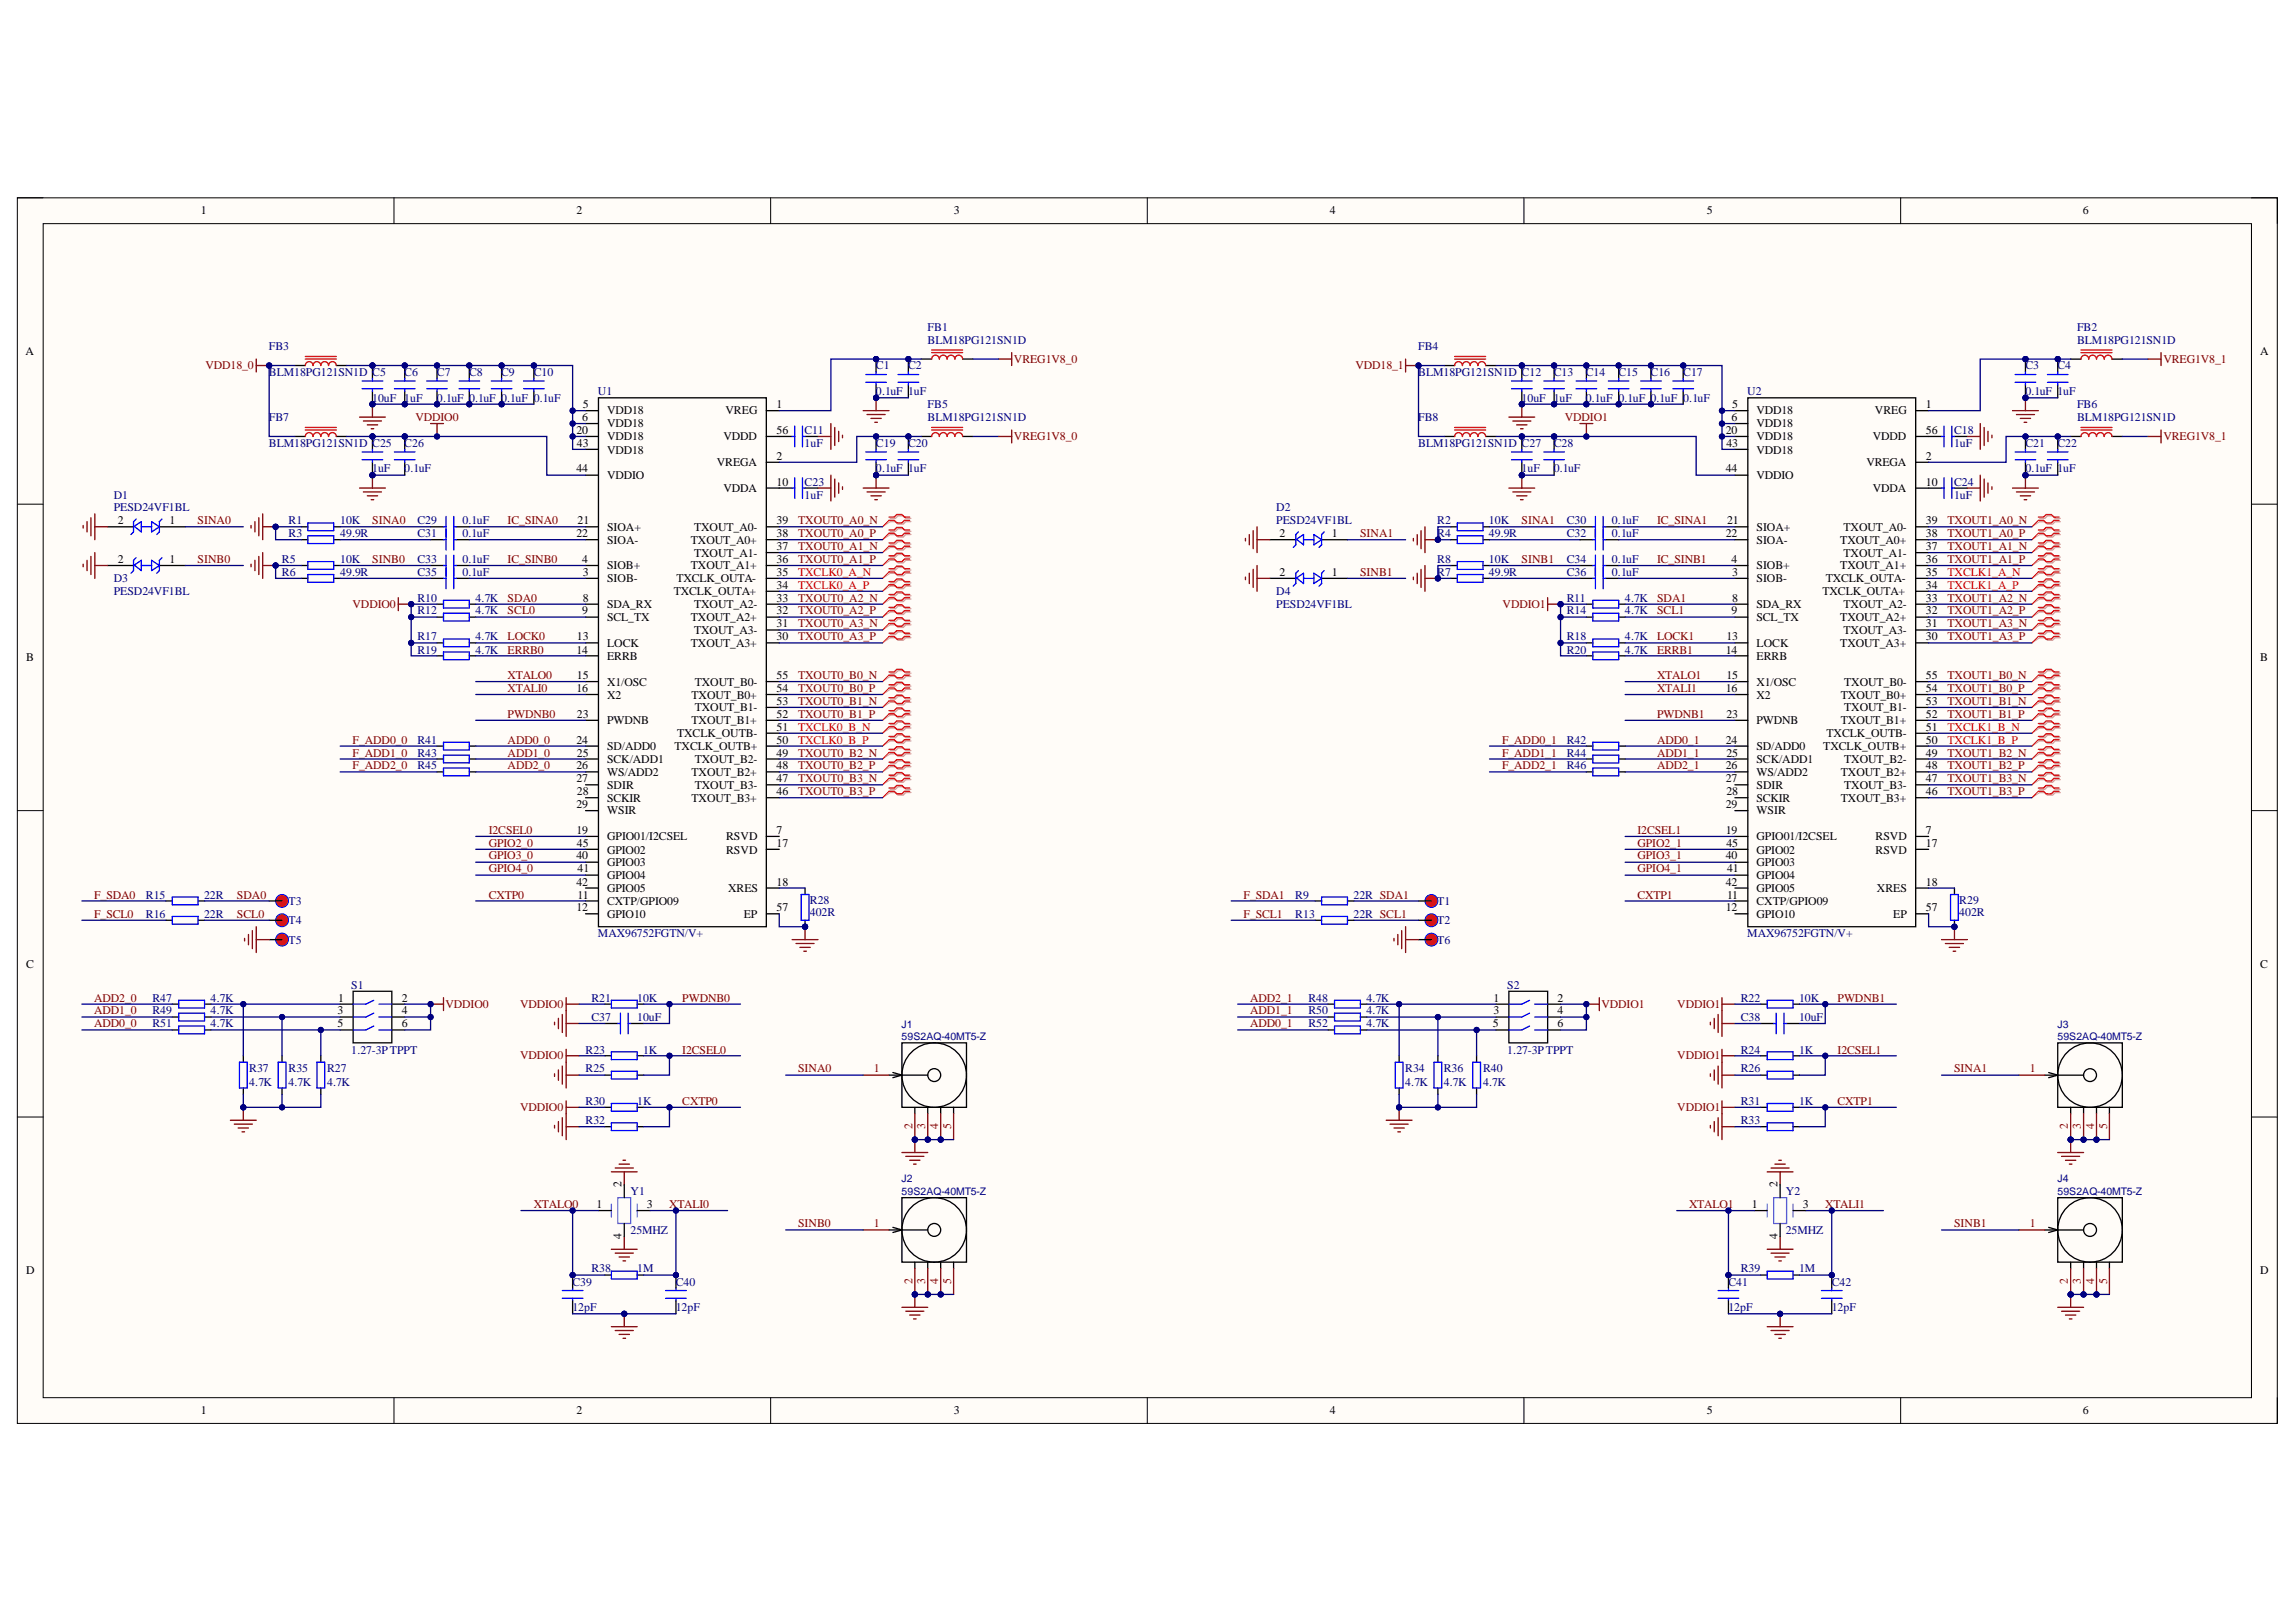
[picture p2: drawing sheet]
<svg xmlns="http://www.w3.org/2000/svg" width="297mm" height="210mm" viewBox="0 0 297 210" stroke-linecap="round" stroke-linejoin="round" font-family="sans-serif">
<defs><g id="words">
<g font-size="1.5">
<text x="26" y="27.7">1</text>
<text x="74.6" y="27.7">2</text>
<text x="123.4" y="27.7">3</text>
<text x="172.1" y="27.7">4</text>
<text x="220.8" y="27.7">5</text>
<text x="269.5" y="27.7">6</text>
<text x="3.3" y="45.9">A</text>
<text x="292.4" y="45.9">A</text>
<text x="75.4" y="52.9">5</text>
<text x="78.5" y="53.6">VDD18</text>
<text x="93.9" y="53.6">VREG</text>
<text x="100.5" y="52.9">1</text>
<text x="224.1" y="52.9">5</text>
<text x="227.2" y="53.6">VDD18</text>
<text x="242.6" y="53.6">VREG</text>
<text x="249.2" y="52.9">1</text>
<text x="74.6" y="56.2">20</text>
<text x="74.6" y="57.8">43</text>
<text x="75.3" y="54.5">6</text>
<text x="78.5" y="55.3">VDD18</text>
<text x="78.5" y="57">VDD18</text>
<text x="78.5" y="58.7">VDD18</text>
<text x="93.6" y="57">VDDD</text>
<text x="100.5" y="59.5">2</text>
<text x="100.5" y="56.2">56</text>
<text x="223.3" y="56.2">20</text>
<text x="223.3" y="57.8">43</text>
<text x="224" y="54.5">6</text>
<text x="227.2" y="55.3">VDD18</text>
<text x="227.2" y="57">VDD18</text>
<text x="227.2" y="58.7">VDD18</text>
<text x="242.3" y="57">VDDD</text>
<text x="249.2" y="59.5">2</text>
<text x="249.2" y="56.2">56</text>
<text x="74.6" y="61.1">44</text>
<text x="78.5" y="62">VDDIO</text>
<text x="92.8" y="60.3">VREGA</text>
<text x="93.6" y="63.7">VDDA</text>
<text x="100.5" y="62.8">10</text>
<text x="223.3" y="61.1">44</text>
<text x="227.2" y="62">VDDIO</text>
<text x="241.5" y="60.3">VREGA</text>
<text x="242.3" y="63.7">VDDA</text>
<text x="249.2" y="62.8">10</text>
<text x="15.2" y="67.8">2</text>
<text x="21.9" y="67.8">1</text>
<text x="74.6" y="69.5">22</text>
<text x="74.7" y="67.8">21</text>
<text x="78.5" y="68.7">SIOA+</text>
<text x="78.5" y="70.4">SIOA-</text>
<text x="89.4" y="70.4">TXOUT_A0+</text>
<text x="89.8" y="68.7">TXOUT_A0-</text>
<text x="100.5" y="71.2">37</text>
<text x="100.5" y="69.5">38</text>
<text x="100.5" y="67.8">39</text>
<text x="165.5" y="69.5">2</text>
<text x="172.3" y="69.5">1</text>
<text x="223.3" y="69.5">22</text>
<text x="223.4" y="67.8">21</text>
<text x="227.2" y="68.7">SIOA+</text>
<text x="227.2" y="70.4">SIOA-</text>
<text x="238.1" y="70.4">TXOUT_A0+</text>
<text x="238.5" y="68.7">TXOUT_A0-</text>
<text x="249.2" y="71.2">37</text>
<text x="249.2" y="69.5">38</text>
<text x="249.2" y="67.8">39</text>
<text x="15.2" y="72.8">2</text>
<text x="21.9" y="72.8">1</text>
<text x="75.3" y="72.8">4</text>
<text x="75.4" y="74.5">3</text>
<text x="75.4" y="77.9">8</text>
<text x="78.5" y="75.4">SIOB-</text>
<text x="78.5" y="73.7">SIOB+</text>
<text x="87.2" y="77">TXCLK_OUTA+</text>
<text x="87.5" y="75.4">TXCLK_OUTA-</text>
<text x="89.4" y="73.7">TXOUT_A1+</text>
<text x="89.8" y="72.1">TXOUT_A1-</text>
<text x="100.5" y="77.9">33</text>
<text x="100.5" y="76.2">34</text>
<text x="100.5" y="74.5">35</text>
<text x="100.5" y="72.8">36</text>
<text x="165.5" y="74.5">2</text>
<text x="172.3" y="74.5">1</text>
<text x="224" y="72.8">4</text>
<text x="224.1" y="74.5">3</text>
<text x="224.1" y="77.9">8</text>
<text x="227.2" y="75.4">SIOB-</text>
<text x="227.2" y="73.7">SIOB+</text>
<text x="235.8" y="77">TXCLK_OUTA+</text>
<text x="236.2" y="75.4">TXCLK_OUTA-</text>
<text x="238.1" y="73.7">TXOUT_A1+</text>
<text x="238.5" y="72.1">TXOUT_A1-</text>
<text x="249.2" y="77.9">33</text>
<text x="249.2" y="76.2">34</text>
<text x="249.2" y="74.5">35</text>
<text x="249.2" y="72.8">36</text>
<text x="74.6" y="82.9">13</text>
<text x="75.3" y="79.5">9</text>
<text x="78.5" y="78.7">SDA_RX</text>
<text x="78.5" y="80.3">SCL_TX</text>
<text x="78.5" y="83.7">LOCK</text>
<text x="89.4" y="83.7">TXOUT_A3+</text>
<text x="89.4" y="80.3">TXOUT_A2+</text>
<text x="89.8" y="82">TXOUT_A3-</text>
<text x="89.8" y="78.7">TXOUT_A2-</text>
<text x="100.5" y="82.9">30</text>
<text x="100.5" y="81.2">31</text>
<text x="100.5" y="79.5">32</text>
<text x="223.3" y="82.9">13</text>
<text x="224" y="79.5">9</text>
<text x="227.2" y="78.7">SDA_RX</text>
<text x="227.2" y="80.3">SCL_TX</text>
<text x="227.2" y="83.7">LOCK</text>
<text x="238.1" y="83.7">TXOUT_A3+</text>
<text x="238.1" y="80.3">TXOUT_A2+</text>
<text x="238.5" y="82">TXOUT_A3-</text>
<text x="238.5" y="78.7">TXOUT_A2-</text>
<text x="249.2" y="82.9">30</text>
<text x="249.2" y="81.2">31</text>
<text x="249.2" y="79.5">32</text>
<text x="3.4" y="85.6">B</text>
<text x="74.6" y="84.6">14</text>
<text x="74.6" y="89.6">16</text>
<text x="74.6" y="87.9">15</text>
<text x="78.5" y="85.4">ERRB</text>
<text x="78.5" y="88.7">X1/OSC</text>
<text x="89.9" y="88.7">TXOUT_B0-</text>
<text x="100.5" y="89.6">54</text>
<text x="100.5" y="87.9">55</text>
<text x="223.3" y="84.6">14</text>
<text x="223.3" y="89.6">16</text>
<text x="223.3" y="87.9">15</text>
<text x="227.2" y="85.4">ERRB</text>
<text x="227.2" y="88.7">X1/OSC</text>
<text x="238.6" y="88.7">TXOUT_B0-</text>
<text x="249.2" y="89.6">54</text>
<text x="249.2" y="87.9">55</text>
<text x="292.4" y="85.6">B</text>
<text x="74.6" y="92.9">23</text>
<text x="78.5" y="90.4">X2</text>
<text x="78.5" y="93.7">PWDNB</text>
<text x="87.6" y="95.4">TXCLK_OUTB-</text>
<text x="89.5" y="93.7">TXOUT_B1+</text>
<text x="89.5" y="90.4">TXOUT_B0+</text>
<text x="89.9" y="92">TXOUT_B1-</text>
<text x="100.5" y="94.6">51</text>
<text x="100.5" y="92.9">52</text>
<text x="100.5" y="91.3">53</text>
<text x="223.3" y="92.9">23</text>
<text x="227.2" y="90.4">X2</text>
<text x="227.2" y="93.7">PWDNB</text>
<text x="236.3" y="95.4">TXCLK_OUTB-</text>
<text x="238.2" y="93.7">TXOUT_B1+</text>
<text x="238.2" y="90.4">TXOUT_B0+</text>
<text x="238.6" y="92">TXOUT_B1-</text>
<text x="249.2" y="94.6">51</text>
<text x="249.2" y="92.9">52</text>
<text x="249.2" y="91.3">53</text>
<text x="74.6" y="96.2">24</text>
<text x="74.6" y="99.5">26</text>
<text x="74.6" y="101.2">27</text>
<text x="74.6" y="97.9">25</text>
<text x="78.5" y="97.1">SD/ADD0</text>
<text x="78.5" y="98.7">SCK/ADD1</text>
<text x="78.5" y="100.4">WS/ADD2</text>
<text x="87.3" y="97.1">TXCLK_OUTB+</text>
<text x="89.5" y="100.4">TXOUT_B2+</text>
<text x="89.9" y="98.7">TXOUT_B2-</text>
<text x="100.5" y="101.2">47</text>
<text x="100.5" y="99.5">48</text>
<text x="100.5" y="97.9">49</text>
<text x="100.5" y="96.2">50</text>
<text x="223.3" y="96.2">24</text>
<text x="223.3" y="99.5">26</text>
<text x="223.3" y="101.2">27</text>
<text x="223.3" y="97.9">25</text>
<text x="227.2" y="97.1">SD/ADD0</text>
<text x="227.2" y="98.7">SCK/ADD1</text>
<text x="227.2" y="100.4">WS/ADD2</text>
<text x="235.9" y="97.1">TXCLK_OUTB+</text>
<text x="238.2" y="100.4">TXOUT_B2+</text>
<text x="238.6" y="98.7">TXOUT_B2-</text>
<text x="249.2" y="101.2">47</text>
<text x="249.2" y="99.5">48</text>
<text x="249.2" y="97.9">49</text>
<text x="249.2" y="96.2">50</text>
<text x="74.6" y="107.9">19</text>
<text x="74.6" y="104.6">29</text>
<text x="74.6" y="102.9">28</text>
<text x="78.5" y="102.1">SDIR</text>
<text x="78.5" y="103.8">SCKIR</text>
<text x="78.5" y="105.4">WSIR</text>
<text x="89.5" y="103.8">TXOUT_B3+</text>
<text x="89.9" y="102.1">TXOUT_B3-</text>
<text x="100.5" y="107.9">7</text>
<text x="100.5" y="102.9">46</text>
<text x="223.3" y="107.9">19</text>
<text x="223.3" y="104.6">29</text>
<text x="223.3" y="102.9">28</text>
<text x="227.2" y="102.1">SDIR</text>
<text x="227.2" y="103.8">SCKIR</text>
<text x="227.2" y="105.4">WSIR</text>
<text x="238.2" y="103.8">TXOUT_B3+</text>
<text x="238.6" y="102.1">TXOUT_B3-</text>
<text x="249.2" y="107.9">7</text>
<text x="249.2" y="102.9">46</text>
<text x="74.6" y="111.2">40</text>
<text x="74.6" y="109.6">45</text>
<text x="74.7" y="112.9">41</text>
<text x="78.5" y="108.8">GPIO01/I2CSEL</text>
<text x="78.5" y="112.1">GPIO03</text>
<text x="78.5" y="113.8">GPIO04</text>
<text x="78.5" y="110.5">GPIO02</text>
<text x="93.9" y="108.8">RSVD</text>
<text x="93.9" y="110.5">RSVD</text>
<text x="100.5" y="109.6">17</text>
<text x="223.3" y="111.2">40</text>
<text x="223.3" y="109.6">45</text>
<text x="223.4" y="112.9">41</text>
<text x="227.2" y="108.8">GPIO01/I2CSEL</text>
<text x="227.2" y="112.1">GPIO03</text>
<text x="227.2" y="113.8">GPIO04</text>
<text x="227.2" y="110.5">GPIO02</text>
<text x="242.6" y="108.8">RSVD</text>
<text x="242.6" y="110.5">RSVD</text>
<text x="249.2" y="109.6">17</text>
<text x="74.6" y="117.9">12</text>
<text x="74.6" y="114.6">42</text>
<text x="74.7" y="116.3">11</text>
<text x="78.5" y="117.1">CXTP/GPIO09</text>
<text x="78.5" y="118.7">GPIO10</text>
<text x="78.5" y="115.4">GPIO05</text>
<text x="94.2" y="115.4">XRES</text>
<text x="96.2" y="118.7">EP</text>
<text x="100.5" y="114.6">18</text>
<text x="100.5" y="117.9">57</text>
<text x="223.3" y="117.9">12</text>
<text x="223.3" y="114.6">42</text>
<text x="223.4" y="116.3">11</text>
<text x="227.2" y="117.1">CXTP/GPIO09</text>
<text x="227.2" y="118.7">GPIO10</text>
<text x="227.2" y="115.4">GPIO05</text>
<text x="242.8" y="115.4">XRES</text>
<text x="244.9" y="118.7">EP</text>
<text x="249.2" y="114.6">18</text>
<text x="249.2" y="117.9">57</text>
<text x="3.4" y="125.3">C</text>
<text x="292.4" y="125.3">C</text>
<text x="43.7" y="131.3">3</text>
<text x="43.8" y="129.7">1</text>
<text x="52" y="129.7">2</text>
<text x="52" y="131.3">4</text>
<text x="193.2" y="129.7">1</text>
<text x="193.2" y="131.3">3</text>
<text x="201.5" y="129.7">2</text>
<text x="201.5" y="131.3">4</text>
<text x="43.7" y="133">5</text>
<text x="52" y="133">6</text>
<text x="193.1" y="133">5</text>
<text x="201.5" y="133">6</text>
<text x="80.4" y="153.7" transform="rotate(-90 80.4 153.7)">2</text>
<text x="229.9" y="153.7" transform="rotate(-90 229.9 153.7)">2</text>
<text x="77.2" y="156.3">1</text>
<text x="80.4" y="160.4" transform="rotate(-90 80.4 160.4)">4</text>
<text x="83.7" y="156.3">3</text>
<text x="226.6" y="156.3">1</text>
<text x="229.9" y="160.4" transform="rotate(-90 229.9 160.4)">4</text>
<text x="233.2" y="156.3">3</text>
<text x="3.4" y="164.9">D</text>
<text x="292.4" y="164.9">D</text>
<text x="26" y="183">1</text>
<text x="74.6" y="183">2</text>
<text x="123.4" y="183">3</text>
<text x="172.1" y="183">4</text>
<text x="220.8" y="183">5</text>
<text x="269.5" y="183">6</text>
</g>
<g font-size="1.5" fill="#800000">
<text x="26.6" y="47.8">VDD18_0</text>
<text x="131.2" y="46.9">VREG1V8_0</text>
<text x="175.4" y="47.8">VDD18_1</text>
<text x="279.9" y="46.9">VREG1V8_1</text>
<text x="53.7" y="54.5">VDDIO0</text>
<text x="131.2" y="57">VREG1V8_0</text>
<text x="202.4" y="54.5">VDDIO1</text>
<text x="279.9" y="57">VREG1V8_1</text>
<text x="25.6" y="67.8">SINA0</text>
<text x="48.2" y="67.8">SINA0</text>
<text x="65.7" y="67.8">IC_SINA0</text>
<text x="103.3" y="69.5">TXOUT0_A0_P</text>
<text x="103.3" y="67.8">TXOUT0_A0_N</text>
<text x="103.3" y="71.2">TXOUT0_A1_N</text>
<text x="176" y="69.5">SINA1</text>
<text x="196.9" y="67.8">SINA1</text>
<text x="214.4" y="67.8">IC_SINA1</text>
<text x="252" y="69.5">TXOUT1_A0_P</text>
<text x="252" y="67.8">TXOUT1_A0_N</text>
<text x="252" y="71.2">TXOUT1_A1_N</text>
<text x="25.6" y="72.8">SINB0</text>
<text x="48.2" y="72.8">SINB0</text>
<text x="65.7" y="77.9">SDA0</text>
<text x="65.7" y="72.8">IC_SINB0</text>
<text x="103.3" y="72.8">TXOUT0_A1_P</text>
<text x="103.3" y="77.9">TXOUT0_A2_N</text>
<text x="176" y="74.5">SINB1</text>
<text x="196.9" y="72.8">SINB1</text>
<text x="214.4" y="77.9">SDA1</text>
<text x="214.4" y="72.8">IC_SINB1</text>
<text x="252" y="72.8">TXOUT1_A1_P</text>
<text x="252" y="77.9">TXOUT1_A2_N</text>
<text x="45.6" y="78.7">VDDIO0</text>
<text x="65.7" y="79.5">SCL0</text>
<text x="65.7" y="82.9">LOCK0</text>
<text x="103.3" y="79.5">TXOUT0_A2_P</text>
<text x="103.3" y="81.2">TXOUT0_A3_N</text>
<text x="103.3" y="82.9">TXOUT0_A3_P</text>
<text x="194.4" y="78.7">VDDIO1</text>
<text x="214.4" y="79.5">SCL1</text>
<text x="214.4" y="82.9">LOCK1</text>
<text x="252" y="79.5">TXOUT1_A2_P</text>
<text x="252" y="81.2">TXOUT1_A3_N</text>
<text x="252" y="82.9">TXOUT1_A3_P</text>
<text x="65.7" y="84.6">ERRB0</text>
<text x="65.7" y="87.9">XTALO0</text>
<text x="65.7" y="89.6">XTALI0</text>
<text x="103.3" y="89.6">TXOUT0_B0_P</text>
<text x="103.3" y="87.9">TXOUT0_B0_N</text>
<text x="214.4" y="84.6">ERRB1</text>
<text x="214.4" y="87.9">XTALO1</text>
<text x="214.4" y="89.6">XTALI1</text>
<text x="252" y="89.6">TXOUT1_B0_P</text>
<text x="252" y="87.9">TXOUT1_B0_N</text>
<text x="65.7" y="92.9">PWDNB0</text>
<text x="103.3" y="92.9">TXOUT0_B1_P</text>
<text x="103.3" y="91.3">TXOUT0_B1_N</text>
<text x="214.4" y="92.9">PWDNB1</text>
<text x="252" y="92.9">TXOUT1_B1_P</text>
<text x="252" y="91.3">TXOUT1_B1_N</text>
<text x="45.6" y="96.2">F_ADD0_0</text>
<text x="45.6" y="97.9">F_ADD1_0</text>
<text x="45.6" y="99.5">F_ADD2_0</text>
<text x="65.7" y="96.2">ADD0_0</text>
<text x="65.7" y="97.9">ADD1_0</text>
<text x="65.7" y="99.5">ADD2_0</text>
<text x="103.3" y="97.9">TXOUT0_B2_N</text>
<text x="103.3" y="99.5">TXOUT0_B2_P</text>
<text x="103.3" y="101.2">TXOUT0_B3_N</text>
<text x="194.3" y="96.2">F_ADD0_1</text>
<text x="194.3" y="97.9">F_ADD1_1</text>
<text x="194.3" y="99.5">F_ADD2_1</text>
<text x="214.4" y="96.2">ADD0_1</text>
<text x="214.4" y="97.9">ADD1_1</text>
<text x="214.4" y="99.5">ADD2_1</text>
<text x="252" y="97.9">TXOUT1_B2_N</text>
<text x="252" y="99.5">TXOUT1_B2_P</text>
<text x="252" y="101.2">TXOUT1_B3_N</text>
<text x="63.2" y="107.9">I2CSEL0</text>
<text x="103.3" y="102.9">TXOUT0_B3_P</text>
<text x="211.8" y="107.9">I2CSEL1</text>
<text x="252" y="102.9">TXOUT1_B3_P</text>
<text x="63.2" y="109.6">GPIO2_0</text>
<text x="63.2" y="111.2">GPIO3_0</text>
<text x="63.2" y="112.9">GPIO4_0</text>
<text x="211.8" y="109.6">GPIO2_1</text>
<text x="211.8" y="111.2">GPIO3_1</text>
<text x="211.8" y="112.9">GPIO4_1</text>
<text x="12.2" y="116.3">F_SDA0</text>
<text x="12.2" y="118.7">F_SCL0</text>
<text x="30.6" y="116.3">SDA0</text>
<text x="30.6" y="118.7">SCL0</text>
<text x="63.2" y="116.3">CXTP0</text>
<text x="160.9" y="116.3">F_SDA1</text>
<text x="160.9" y="118.7">F_SCL1</text>
<text x="211.8" y="116.3">CXTP1</text>
<text x="12.2" y="131.3">ADD1_0</text>
<text x="12.2" y="129.7">ADD2_0</text>
<text x="57.6" y="130.4">VDDIO0</text>
<text x="67.3" y="130.4">VDDIO0</text>
<text x="88.3" y="129.7">PWDNB0</text>
<text x="161.7" y="131.3">ADD1_1</text>
<text x="161.7" y="129.7">ADD2_1</text>
<text x="207.2" y="130.4">VDDIO1</text>
<text x="217" y="130.4">VDDIO1</text>
<text x="237.7" y="129.7">PWDNB1</text>
<text x="12.2" y="133">ADD0_0</text>
<text x="67.3" y="137.1">VDDIO0</text>
<text x="88.3" y="136.3">I2CSEL0</text>
<text x="161.7" y="133">ADD0_1</text>
<text x="217" y="137.1">VDDIO1</text>
<text x="237.7" y="136.3">I2CSEL1</text>
<text x="67.3" y="143.8">VDDIO0</text>
<text x="88.3" y="143">CXTP0</text>
<text x="103.3" y="138.8">SINA0</text>
<text x="217" y="143.8">VDDIO1</text>
<text x="237.7" y="143">CXTP1</text>
<text x="252.8" y="138.8">SINA1</text>
<text x="69.1" y="156.3">XTALO0</text>
<text x="86.6" y="156.3">XTALI0</text>
<text x="103.3" y="158.8">SINB0</text>
<text x="218.5" y="156.3">XTALO1</text>
<text x="236.1" y="156.3">XTALI1</text>
<text x="252.8" y="158.8">SINB1</text>
</g>
<g font-size="1.5" fill="#000080">
<text x="34.8" y="45.3">FB3</text>
<text x="113.3" y="47.8">C1</text>
<text x="117.5" y="47.8">C2</text>
<text x="120" y="42.8">FB1</text>
<text x="120" y="44.5">BLM18PG121SN1D</text>
<text x="183.5" y="45.3">FB4</text>
<text x="262" y="47.8">C3</text>
<text x="266.2" y="47.8">C4</text>
<text x="268.7" y="42.8">FB2</text>
<text x="268.7" y="44.5">BLM18PG121SN1D</text>
<text x="34.8" y="48.6">BLM18PG121SN1D C5</text>
<text x="48.2" y="52">10uF 1uF</text>
<text x="52.3" y="48.6">C6</text>
<text x="56.5" y="48.6">C7</text>
<text x="56.5" y="52">0.1uF 0.1uF 0.1uF 0.1uF</text>
<text x="60.7" y="48.6">C8</text>
<text x="64.8" y="48.6">C9</text>
<text x="69.1" y="48.6">C10</text>
<text x="77.4" y="51.2">U1</text>
<text x="113.3" y="51.2">0.1uF 1uF</text>
<text x="120" y="52.9">FB5</text>
<text x="183.5" y="48.6">BLM18PG121SN1D C12</text>
<text x="196.9" y="52">10uF 1uF</text>
<text x="201" y="48.6">C13</text>
<text x="205.2" y="48.6">C14</text>
<text x="205.2" y="52">0.1uF 0.1uF 0.1uF 0.1uF</text>
<text x="209.4" y="48.6">C15</text>
<text x="213.5" y="48.6">C16</text>
<text x="217.8" y="48.6">C17</text>
<text x="226.1" y="51.2">U2</text>
<text x="262" y="51.2">0.1uF 1uF</text>
<text x="268.7" y="52.9">FB6</text>
<text x="34.8" y="54.5">FB7</text>
<text x="34.8" y="57.8">BLM18PG121SN1D C25</text>
<text x="52.3" y="57.8">C26</text>
<text x="104.1" y="56.2">C11</text>
<text x="104.1" y="57.8">1uF</text>
<text x="113.3" y="57.8">C19</text>
<text x="117.5" y="57.8">C20</text>
<text x="120" y="54.5">BLM18PG121SN1D</text>
<text x="183.5" y="54.5">FB8</text>
<text x="183.5" y="57.8">BLM18PG121SN1D C27</text>
<text x="201" y="57.8">C28</text>
<text x="252.8" y="56.2">C18</text>
<text x="252.8" y="57.8">1uF</text>
<text x="262" y="57.8">C21</text>
<text x="266.2" y="57.8">C22</text>
<text x="268.7" y="54.5">BLM18PG121SN1D</text>
<text x="14.7" y="64.5">D1</text>
<text x="48.2" y="61.1">1uF</text>
<text x="52.3" y="61.1">0.1uF</text>
<text x="104.1" y="62.8">C23</text>
<text x="104.1" y="64.5">1uF</text>
<text x="113.3" y="61.1">0.1uF 1uF</text>
<text x="196.9" y="61.1">1uF</text>
<text x="201" y="61.1">0.1uF</text>
<text x="252.8" y="62.8">C24</text>
<text x="252.8" y="64.5">1uF</text>
<text x="262" y="61.1">0.1uF 1uF</text>
<text x="14.7" y="66.1">PESD24VF1BL</text>
<text x="37.3" y="69.5">R3</text>
<text x="37.3" y="67.8">R1</text>
<text x="44" y="69.5">49.9R</text>
<text x="44" y="67.8">10K</text>
<text x="54" y="67.8">C29</text>
<text x="54" y="69.5">C31</text>
<text x="59.8" y="67.8">0.1uF</text>
<text x="59.8" y="69.5">0.1uF</text>
<text x="165.1" y="66.1">D2</text>
<text x="165.1" y="67.8">PESD24VF1BL</text>
<text x="185.9" y="69.5">R4</text>
<text x="185.9" y="67.8">R2</text>
<text x="192.6" y="69.5">49.9R</text>
<text x="192.6" y="67.8">10K</text>
<text x="202.7" y="67.8">C30</text>
<text x="202.7" y="69.5">C32</text>
<text x="208.5" y="67.8">0.1uF</text>
<text x="208.5" y="69.5">0.1uF</text>
<text x="14.7" y="75.4">D3</text>
<text x="14.7" y="77">PESD24VF1BL</text>
<text x="36.5" y="74.5">R6</text>
<text x="36.5" y="72.8">R5</text>
<text x="44" y="74.5">49.9R</text>
<text x="44" y="72.8">10K</text>
<text x="54" y="77.9">R10</text>
<text x="54" y="72.8">C33</text>
<text x="54" y="74.5">C35</text>
<text x="59.8" y="72.8">0.1uF</text>
<text x="59.8" y="74.5">0.1uF</text>
<text x="61.5" y="77.9">4.7K</text>
<text x="165.1" y="77">D4</text>
<text x="185.9" y="74.5">R7</text>
<text x="185.9" y="72.8">R8</text>
<text x="192.6" y="74.5">49.9R</text>
<text x="192.6" y="72.8">10K</text>
<text x="202.7" y="77.9">R11</text>
<text x="202.7" y="72.8">C34</text>
<text x="202.7" y="74.5">C36</text>
<text x="208.5" y="72.8">0.1uF</text>
<text x="208.5" y="74.5">0.1uF</text>
<text x="210.2" y="77.9">4.7K</text>
<text x="54" y="79.5">R12</text>
<text x="54" y="82.9">R17</text>
<text x="61.5" y="79.5">4.7K</text>
<text x="61.5" y="82.9">4.7K</text>
<text x="165.1" y="78.7">PESD24VF1BL</text>
<text x="202.7" y="79.5">R14</text>
<text x="202.7" y="82.9">R18</text>
<text x="210.2" y="79.5">4.7K</text>
<text x="210.2" y="82.9">4.7K</text>
<text x="54" y="84.6">R19</text>
<text x="61.5" y="84.6">4.7K</text>
<text x="202.7" y="84.6">R20</text>
<text x="210.2" y="84.6">4.7K</text>
<text x="54" y="96.2">R41</text>
<text x="54" y="97.9">R43</text>
<text x="54" y="99.5">R45</text>
<text x="202.7" y="96.2">R42</text>
<text x="202.7" y="97.9">R44</text>
<text x="202.7" y="99.5">R46</text>
<text x="18.9" y="116.3">R15</text>
<text x="18.9" y="118.7">R16</text>
<text x="26.4" y="116.3">22R</text>
<text x="26.4" y="118.7">22R</text>
<text x="37.3" y="117.1">T3</text>
<text x="37.3" y="119.6">T4</text>
<text x="104.8" y="117">R28</text>
<text x="104.8" y="118.6">402R</text>
<text x="167.6" y="116.3">R9</text>
<text x="167.6" y="118.7">R13</text>
<text x="175.1" y="116.3">22R SDA1</text>
<text x="175.1" y="118.7">22R SCL1</text>
<text x="185.9" y="117.1">T1</text>
<text x="185.9" y="119.6">T2</text>
<text x="253.5" y="117">R29</text>
<text x="253.5" y="118.6">402R</text>
<text x="37.3" y="122.1">T5</text>
<text x="77.4" y="121.3">MAX96752FGTN/V+</text>
<text x="185.9" y="122.1">T6</text>
<text x="226.1" y="121.3">MAX96752FGTN/V+</text>
<text x="19.7" y="129.7">R47</text>
<text x="19.7" y="131.3">R49</text>
<text x="27.3" y="129.7">4.7K</text>
<text x="27.3" y="131.3">4.7K</text>
<text x="45.4" y="128">S1</text>
<text x="76.5" y="129.7">R21</text>
<text x="82.4" y="129.7">10K</text>
<text x="169.3" y="129.7">R48</text>
<text x="169.3" y="131.3">R50</text>
<text x="176.8" y="129.7">4.7K</text>
<text x="176.8" y="131.3">4.7K</text>
<text x="195" y="128">S2</text>
<text x="225.2" y="129.7">R22</text>
<text x="232.7" y="129.7">10K</text>
<text x="19.7" y="133">R51</text>
<text x="27.3" y="133">4.7K</text>
<text x="45.4" y="136.3">1.27-3PTPPT</text>
<text x="75.7" y="136.3">R23</text>
<text x="76.5" y="132.1">C37</text>
<text x="82.4" y="132.1">10uF</text>
<text x="83.2" y="136.3">1K</text>
<text x="169.3" y="133">R52</text>
<text x="176.8" y="133">4.7K</text>
<text x="195" y="136.3">1.27-3PTPPT</text>
<text x="225.2" y="132.1">C38</text>
<text x="225.2" y="136.3">R24</text>
<text x="232.7" y="132.1">10uF</text>
<text x="232.7" y="136.3">1K</text>
<text x="32.2" y="138.8">R37</text>
<text x="32.2" y="140.5">4.7K</text>
<text x="37.3" y="138.8">R35</text>
<text x="37.3" y="140.5">4.7K</text>
<text x="42.3" y="138.8">R27</text>
<text x="42.3" y="140.5">4.7K</text>
<text x="75.7" y="138.8">R25</text>
<text x="75.7" y="143">R30</text>
<text x="82.4" y="143">1K</text>
<text x="181.8" y="138.8">R34</text>
<text x="181.8" y="140.5">4.7K</text>
<text x="186.8" y="138.8">R36</text>
<text x="186.8" y="140.5">4.7K</text>
<text x="191.9" y="138.8">R40</text>
<text x="191.9" y="140.5">4.7K</text>
<text x="225.2" y="138.8">R26</text>
<text x="225.2" y="143">R31</text>
<text x="232.7" y="143">1K</text>
<text x="75.7" y="145.5">R32</text>
<text x="225.2" y="145.5">R33</text>
<text x="81.6" y="154.7">Y1</text>
<text x="231" y="154.7">Y2</text>
<text x="81.6" y="159.7">25MHZ</text>
<text x="231" y="159.7">25MHZ</text>
<text x="74.1" y="166.4">C39</text>
<text x="76.5" y="164.7">R38</text>
<text x="82.4" y="164.7">1M</text>
<text x="87.4" y="166.4">C40</text>
<text x="223.6" y="166.4">C41</text>
<text x="225.2" y="164.7">R39</text>
<text x="232.7" y="164.7">1M</text>
<text x="237" y="166.4">C42</text>
<text x="74.1" y="169.7">12pF</text>
<text x="87.4" y="169.7">12pF</text>
<text x="223.6" y="169.7">12pF</text>
<text x="237" y="169.7">12pF</text>
</g>
<g font-size="1.5" fill="#f00">
<text x="103.3" y="74.5">TXCLK0_A_N</text>
<text x="103.3" y="76.2">TXCLK0_A_P</text>
<text x="252" y="74.5">TXCLK1_A_N</text>
<text x="252" y="76.2">TXCLK1_A_P</text>
<text x="103.3" y="94.6">TXCLK0_B_N</text>
<text x="252" y="94.6">TXCLK1_B_N</text>
<text x="103.3" y="96.2">TXCLK0_B_P</text>
<text x="252" y="96.2">TXCLK1_B_P</text>
</g>
<g font-size="1.5" fill="#800">
<text x="113.1" y="138.8">1</text>
<text x="262.6" y="138.8">1</text>
<text x="118.1" y="146.1" transform="rotate(-90 118.1 146.1)">2</text>
<text x="119.7" y="146.1" transform="rotate(-90 119.7 146.1)">3</text>
<text x="121.4" y="146.1" transform="rotate(-90 121.4 146.1)">4</text>
<text x="123.1" y="146.1" transform="rotate(-90 123.1 146.1)">5</text>
<text x="267.5" y="146.1" transform="rotate(-90 267.5 146.1)">2</text>
<text x="269.2" y="146.1" transform="rotate(-90 269.2 146.1)">3</text>
<text x="270.9" y="146.1" transform="rotate(-90 270.9 146.1)">4</text>
<text x="272.6" y="146.1" transform="rotate(-90 272.6 146.1)">5</text>
<text x="113.1" y="158.8">1</text>
<text x="262.6" y="158.8">1</text>
<text x="118.1" y="166.2" transform="rotate(-90 118.1 166.2)">2</text>
<text x="119.7" y="166.1" transform="rotate(-90 119.7 166.1)">3</text>
<text x="121.4" y="166.2" transform="rotate(-90 121.4 166.2)">4</text>
<text x="123.1" y="166.2" transform="rotate(-90 123.1 166.2)">5</text>
<text x="267.5" y="166.2" transform="rotate(-90 267.5 166.2)">2</text>
<text x="269.2" y="166.1" transform="rotate(-90 269.2 166.1)">3</text>
<text x="270.9" y="166.2" transform="rotate(-90 270.9 166.2)">4</text>
<text x="272.6" y="166.2" transform="rotate(-90 272.6 166.2)">5</text>
</g>
<g font-size="1.4" fill="#000080">
<text x="116.6" y="133">J1</text>
<text x="116.6" y="134.6">59S2AQ-40MT5-Z</text>
<text x="266.2" y="133">J3</text>
<text x="266.2" y="134.6">59S2AQ-40MT5-Z</text>
<text x="116.6" y="153">J2</text>
<text x="116.6" y="154.7">59S2AQ-40MT5-Z</text>
<text x="266.2" y="153">J4</text>
<text x="266.2" y="154.7">59S2AQ-40MT5-Z</text>
</g>
</g></defs>
<path d="M2.2 25.6h292.4v158.6h-292.4z" fill-rule="evenodd" fill="#fffcf8"/>
<path d="M2.2 25.6h292.4v158.6h-292.4z" fill="none" stroke="#000" stroke-width=".13"/>
<path d="M5.6 28.9h285.7v152h-285.7z" fill-rule="evenodd" fill="#fffcf8"/>
<g fill="none" stroke="#000" stroke-width=".13">
<path d="M2.2 25.6h3.4M5.6 28.9h285.7v152h-285.7zM51 25.6v3.3M99.7 25.6v3.3M148.4 25.6v3.3M197.2 25.6v3.3M245.9 25.6v3.3M291.3 25.6h3.3v3.3M2.2 65.2h3.4M291.3 65.2h3.3M2.2 104.9h3.4M291.3 104.9h3.3"/>
<path d="M2.2 144.6h3.4M291.3 144.6h3.3M51 180.9v3.3M99.7 180.9v3.3M148.4 180.9v3.3M197.2 180.9v3.3M245.9 180.9v3.3M294.6 180.9v3.3"/>
</g>
<g fill="none" stroke="#000" stroke-width=".17">
<path d="M38.2 47.3h1.3M43.5 47.3h1.3M75.8 53.1h1.6M75.8 54.8h1.6M75.8 56.5h1.6M75.8 58.2h1.6M77.4 51.5h21.7v68.4h-21.7zM99.1 53.1h1.7M99.1 59.8h1.7M99.1 56.5h1.7M56.5 78.2h.9M60.7 78.2h.8"/>
<path d="M75.8 74.8h1.6M75.8 73.2h1.6M75.8 78.2h1.6M75.8 79.9h1.6M75.8 68.2h1.6M75.8 69.8h1.6M75.8 61.5h1.6M99.1 74.8h1.7M99.1 73.2h1.7M99.1 78.2h1.7M99.1 79.9h1.7M99.1 63.2h1.7"/>
<path d="M99.1 68.2h1.7M99.1 69.8h1.7M99.1 76.5h1.7M99.1 71.5h1.7M75.8 83.2h1.6M75.8 84.9h1.6M75.8 88.2h1.6M75.8 89.9h1.6M75.8 93.2h1.6M75.8 96.6h1.6M75.8 98.2h1.6M75.8 99.9h1.6"/>
<path d="M99.1 83.2h1.7M99.1 88.2h1.7M99.1 89.9h1.7M99.1 93.2h1.7M99.1 96.6h1.7M99.1 98.2h1.7M99.1 99.9h1.7M99.1 81.5h1.7M99.1 94.9h1.7M99.1 91.5h1.7M75.8 108.2h1.6M75.8 116.6h1.6"/>
<path d="M75.8 118.3h1.6M75.8 109.9h1.6M75.8 114.9h1.6M75.8 101.6h1.6M75.8 103.2h1.6M75.8 104.9h1.6M75.8 111.6h1.6M75.8 113.2h1.6M99.1 108.2h1.7M99.1 118.3h1.7M99.1 109.9h1.7M99.1 114.9h1.7"/>
<path d="M99.1 101.6h1.7M99.1 103.2h1.7"/>
</g>
<path d="M39.5 46.1h4M39.5 46.5h4M40.5 47.3a.5 .5 0 0 0-.5-.5 .5 .5 0 0 0-.5 .5M41.5 47.3a.5 .5 0 0 0-.5-.5 .5 .5 0 0 0-.5 .5M42.5 47.3a.5 .5 0 0 0-.5-.5 .5 .5 0 0 0-.5 .5M43.5 47.3a.5 .5 0 0 0-.5-.5 .5 .5 0 0 0-.5 .5" fill="none" stroke="#bf0000" stroke-width=".17"/>
<path d="M57.4 77.7h3.3v1h-3.3z" fill="none" stroke="#00f" stroke-width=".17"/>
<circle cx="69.1" cy="47.3" r=".33" fill="#000080"/>
<circle cx="69.1" cy="47.3" r=".33" fill="none" stroke="#000080" stroke-width=".13"/>
<path d="M69.1 47.3v1.7M69.1 50.6v1.7" fill="none" stroke="#000" stroke-width=".17"/>
<circle cx="69.1" cy="47.3" r=".33" fill="#000080"/>
<circle cx="69.1" cy="47.3" r=".33" fill="none" stroke="#000080" stroke-width=".13"/>
<path d="M67.7 49.3h2.7M67.7 50.3h2.7M69.1 49v.3M69.1 50.3v.3" fill="none" stroke="#00f" stroke-width=".17"/>
<circle cx="64.9" cy="52.3" r=".33" fill="#000080"/>
<circle cx="64.9" cy="52.3" r=".33" fill="none" stroke="#000080" stroke-width=".13"/>
<circle cx="64.9" cy="47.3" r=".33" fill="#000080"/>
<circle cx="64.9" cy="47.3" r=".33" fill="none" stroke="#000080" stroke-width=".13"/>
<path d="M64.9 50.6v1.7" fill="none" stroke="#000" stroke-width=".17"/>
<circle cx="64.9" cy="52.3" r=".33" fill="#000080"/>
<circle cx="64.9" cy="52.3" r=".33" fill="none" stroke="#000080" stroke-width=".13"/>
<path d="M64.9 47.3v1.7" fill="none" stroke="#000" stroke-width=".17"/>
<circle cx="64.9" cy="47.3" r=".33" fill="#000080"/>
<circle cx="64.9" cy="47.3" r=".33" fill="none" stroke="#000080" stroke-width=".13"/>
<path d="M63.6 49.3h2.6M63.6 50.3h2.6M64.9 49v.3M64.9 50.3v.3" fill="none" stroke="#00f" stroke-width=".17"/>
<circle cx="60.7" cy="52.3" r=".33" fill="#000080"/>
<circle cx="60.7" cy="52.3" r=".33" fill="none" stroke="#000080" stroke-width=".13"/>
<circle cx="60.7" cy="47.3" r=".33" fill="#000080"/>
<circle cx="60.7" cy="47.3" r=".33" fill="none" stroke="#000080" stroke-width=".13"/>
<path d="M60.7 50.6v1.7" fill="none" stroke="#000" stroke-width=".17"/>
<circle cx="60.7" cy="52.3" r=".33" fill="#000080"/>
<circle cx="60.7" cy="52.3" r=".33" fill="none" stroke="#000080" stroke-width=".13"/>
<path d="M60.7 47.3v1.7" fill="none" stroke="#000" stroke-width=".17"/>
<circle cx="60.7" cy="47.3" r=".33" fill="#000080"/>
<circle cx="60.7" cy="47.3" r=".33" fill="none" stroke="#000080" stroke-width=".13"/>
<path d="M59.4 49.3h2.7M59.4 50.3h2.7M60.7 49v.3M60.7 50.3v.3" fill="none" stroke="#00f" stroke-width=".17"/>
<circle cx="56.5" cy="52.3" r=".34" fill="#000080"/>
<circle cx="56.5" cy="52.3" r=".34" fill="none" stroke="#000080" stroke-width=".13"/>
<circle cx="56.5" cy="47.3" r=".34" fill="#000080"/>
<circle cx="56.5" cy="47.3" r=".34" fill="none" stroke="#000080" stroke-width=".13"/>
<path d="M56.5 50.6v1.7" fill="none" stroke="#000" stroke-width=".17"/>
<circle cx="56.5" cy="52.3" r=".34" fill="#000080"/>
<circle cx="56.5" cy="52.3" r=".34" fill="none" stroke="#000080" stroke-width=".13"/>
<path d="M56.5 47.3v1.7" fill="none" stroke="#000" stroke-width=".17"/>
<circle cx="56.5" cy="47.3" r=".34" fill="#000080"/>
<circle cx="56.5" cy="47.3" r=".34" fill="none" stroke="#000080" stroke-width=".13"/>
<path d="M55.2 49.3h2.7M55.2 50.3h2.7M56.5 49v.3M56.5 50.3v.3" fill="none" stroke="#00f" stroke-width=".17"/>
<circle cx="52.4" cy="52.3" r=".33" fill="#000080"/>
<circle cx="52.4" cy="52.3" r=".33" fill="none" stroke="#000080" stroke-width=".13"/>
<circle cx="52.4" cy="47.3" r=".33" fill="#000080"/>
<circle cx="52.4" cy="47.3" r=".33" fill="none" stroke="#000080" stroke-width=".13"/>
<path d="M52.4 50.6v1.7" fill="none" stroke="#000" stroke-width=".17"/>
<circle cx="52.4" cy="52.3" r=".33" fill="#000080"/>
<circle cx="52.4" cy="52.3" r=".33" fill="none" stroke="#000080" stroke-width=".13"/>
<path d="M52.4 47.3v1.7" fill="none" stroke="#000" stroke-width=".17"/>
<circle cx="52.4" cy="47.3" r=".33" fill="#000080"/>
<circle cx="52.4" cy="47.3" r=".33" fill="none" stroke="#000080" stroke-width=".13"/>
<path d="M51 49.3h2.7M51 50.3h2.7M52.4 49v.3M52.4 50.3v.3" fill="none" stroke="#00f" stroke-width=".17"/>
<circle cx="48.2" cy="52.3" r=".33" fill="#000080"/>
<circle cx="48.2" cy="52.3" r=".33" fill="none" stroke="#000080" stroke-width=".13"/>
<circle cx="48.2" cy="47.3" r=".33" fill="#000080"/>
<circle cx="48.2" cy="47.3" r=".33" fill="none" stroke="#000080" stroke-width=".13"/>
<path d="M48.2 50.6v1.7" fill="none" stroke="#000" stroke-width=".17"/>
<circle cx="48.2" cy="52.3" r=".33" fill="#000080"/>
<circle cx="48.2" cy="52.3" r=".33" fill="none" stroke="#000080" stroke-width=".13"/>
<path d="M48.2 47.3v1.7" fill="none" stroke="#000" stroke-width=".17"/>
<circle cx="48.2" cy="47.3" r=".33" fill="#000080"/>
<circle cx="48.2" cy="47.3" r=".33" fill="none" stroke="#000080" stroke-width=".13"/>
<path d="M46.8 49.3h2.7M46.8 50.3h2.7M48.2 49v.3M48.2 50.3v.3" fill="none" stroke="#00f" stroke-width=".17"/>
<path d="M46.5 54h3.4M47 54.5h2.4M47.5 55h1.4M48 55.5h.4M48.2 52.3v1.7" fill="none" stroke="#800000" stroke-width=".17"/>
<circle cx="48.2" cy="52.3" r=".33" fill="#000080"/>
<circle cx="48.2" cy="52.3" r=".33" fill="none" stroke="#000080" stroke-width=".13"/>
<circle cx="52.4" cy="56.5" r=".33" fill="#000080"/>
<circle cx="52.4" cy="56.5" r=".33" fill="none" stroke="#000080" stroke-width=".13"/>
<path d="M52.4 56.5v1.7M52.4 59.8v1.7" fill="none" stroke="#000" stroke-width=".17"/>
<circle cx="52.4" cy="56.5" r=".33" fill="#000080"/>
<circle cx="52.4" cy="56.5" r=".33" fill="none" stroke="#000080" stroke-width=".13"/>
<path d="M51 58.5h2.7M51 59.5h2.7M52.4 58.2v.3M52.4 59.5v.3" fill="none" stroke="#00f" stroke-width=".17"/>
<circle cx="48.2" cy="61.5" r=".34" fill="#000080"/>
<circle cx="48.2" cy="61.5" r=".34" fill="none" stroke="#000080" stroke-width=".13"/>
<circle cx="48.2" cy="56.5" r=".33" fill="#000080"/>
<circle cx="48.2" cy="56.5" r=".33" fill="none" stroke="#000080" stroke-width=".13"/>
<path d="M48.2 59.8v1.7" fill="none" stroke="#000" stroke-width=".17"/>
<circle cx="48.2" cy="61.5" r=".34" fill="#000080"/>
<circle cx="48.2" cy="61.5" r=".34" fill="none" stroke="#000080" stroke-width=".13"/>
<path d="M48.2 56.5v1.7" fill="none" stroke="#000" stroke-width=".17"/>
<circle cx="48.2" cy="56.5" r=".33" fill="#000080"/>
<circle cx="48.2" cy="56.5" r=".33" fill="none" stroke="#000080" stroke-width=".13"/>
<path d="M46.8 58.5h2.7M46.8 59.5h2.7M48.2 58.2v.3M48.2 59.5v.3" fill="none" stroke="#00f" stroke-width=".17"/>
<path d="M46.5 63.2h3.4M47 63.7h2.4M47.5 64.2h1.4M48 64.7h.4M48.2 61.5v1.7" fill="none" stroke="#800000" stroke-width=".17"/>
<circle cx="48.2" cy="61.5" r=".34" fill="#000080"/>
<circle cx="48.2" cy="61.5" r=".34" fill="none" stroke="#000080" stroke-width=".13"/>
<path d="M38.2 56.5h1.3M43.5 56.5h1.3M119.2 46.5h1.3M124.5 46.5h1.4M55.7 68.2h1.7M55.7 69.8h1.7M55.7 73.2h1.7M55.7 74.8h1.7M59 68.2h1.7M59 69.8h1.7M59 73.2h1.7M59 74.8h1.7" fill="none" stroke="#000" stroke-width=".17"/>
<path d="M39.5 55.3h4M39.5 55.6h4M40.5 56.5a.5 .5 0 0 0-.5-.5 .5 .5 0 0 0-.5 .5M41.5 56.5a.5 .5 0 0 0-.5-.5 .5 .5 0 0 0-.5 .5M42.5 56.5a.5 .5 0 0 0-.5-.5 .5 .5 0 0 0-.5 .5M43.5 56.5a.5 .5 0 0 0-.5-.5 .5 .5 0 0 0-.5 .5M120.5 45.3h4M120.5 45.6h4M124.5 46.5a.5 .5 0 0 0-.5-.5 .5 .5 0 0 0-.5 .5 .5 .5 0 0 0-.5-.5 .5 .5 0 0 0-.5 .5 .5 .5 0 0 0-.5-.5 .5 .5 0 0 0-.5 .5 .5 .5 0 0 0-.5-.5 .5 .5 0 0 0-.5 .5" fill="none" stroke="#bf0000" stroke-width=".17"/>
<path d="M57.4 68.2h.3M57.4 69.8h.3M57.4 73.2h.3M57.4 74.8h.3M57.7 66.8v4.4M57.7 71.8v4.4M58.7 66.8v4.4M58.7 71.8v4.4M58.7 68.2h.3M58.7 69.8h.3M58.7 73.2h.3M58.7 74.8h.3" fill="none" stroke="#00f" stroke-width=".17"/>
<circle cx="113.3" cy="51.5" r=".33" fill="#000080"/>
<circle cx="113.3" cy="51.5" r=".33" fill="none" stroke="#000080" stroke-width=".13"/>
<circle cx="113.3" cy="46.5" r=".33" fill="#000080"/>
<circle cx="113.3" cy="46.5" r=".33" fill="none" stroke="#000080" stroke-width=".13"/>
<path d="M113.3 49.8v1.7" fill="none" stroke="#000" stroke-width=".17"/>
<circle cx="113.3" cy="51.5" r=".33" fill="#000080"/>
<circle cx="113.3" cy="51.5" r=".33" fill="none" stroke="#000080" stroke-width=".13"/>
<path d="M113.3 46.5v1.6" fill="none" stroke="#000" stroke-width=".17"/>
<circle cx="113.3" cy="46.5" r=".33" fill="#000080"/>
<circle cx="113.3" cy="46.5" r=".33" fill="none" stroke="#000080" stroke-width=".13"/>
<path d="M112 48.5h2.7M112 49.5h2.7M113.3 48.1v.4M113.3 49.5v.3" fill="none" stroke="#00f" stroke-width=".17"/>
<circle cx="117.5" cy="46.5" r=".33" fill="#000080"/>
<circle cx="117.5" cy="46.5" r=".33" fill="none" stroke="#000080" stroke-width=".13"/>
<path d="M117.5 46.5v1.6M117.5 49.8v1.7" fill="none" stroke="#000" stroke-width=".17"/>
<circle cx="117.5" cy="46.5" r=".33" fill="#000080"/>
<circle cx="117.5" cy="46.5" r=".33" fill="none" stroke="#000080" stroke-width=".13"/>
<path d="M116.2 48.5h2.7M116.2 49.5h2.7M117.5 48.1v.4M117.5 49.5v.3" fill="none" stroke="#00f" stroke-width=".17"/>
<path d="M111.7 53.1h3.3M112.2 53.6h2.3M112.7 54.1h1.3M113.2 54.6h.3M113.3 51.5v1.6" fill="none" stroke="#800000" stroke-width=".17"/>
<circle cx="113.3" cy="51.5" r=".33" fill="#000080"/>
<circle cx="113.3" cy="51.5" r=".33" fill="none" stroke="#000080" stroke-width=".13"/>
<path d="M119.2 56.5h1.3M124.5 56.5h1.4" fill="none" stroke="#000" stroke-width=".17"/>
<path d="M120.5 55.3h4M120.5 55.6h4M121.5 56.5a.5 .5 0 0 0-.5-.5 .5 .5 0 0 0-.5 .5M122.5 56.5a.5 .5 0 0 0-.5-.5 .5 .5 0 0 0-.5 .5M123.5 56.5a.5 .5 0 0 0-.5-.5 .5 .5 0 0 0-.5 .5M124.5 56.5a.5 .5 0 0 0-.5-.5 .5 .5 0 0 0-.5 .5" fill="none" stroke="#bf0000" stroke-width=".17"/>
<circle cx="113.3" cy="61.5" r=".34" fill="#000080"/>
<circle cx="113.3" cy="61.5" r=".34" fill="none" stroke="#000080" stroke-width=".13"/>
<circle cx="113.3" cy="56.5" r=".33" fill="#000080"/>
<circle cx="113.3" cy="56.5" r=".33" fill="none" stroke="#000080" stroke-width=".13"/>
<path d="M113.3 59.8v1.7" fill="none" stroke="#000" stroke-width=".17"/>
<circle cx="113.3" cy="61.5" r=".34" fill="#000080"/>
<circle cx="113.3" cy="61.5" r=".34" fill="none" stroke="#000080" stroke-width=".13"/>
<path d="M113.3 56.5v1.7" fill="none" stroke="#000" stroke-width=".17"/>
<circle cx="113.3" cy="56.5" r=".33" fill="#000080"/>
<circle cx="113.3" cy="56.5" r=".33" fill="none" stroke="#000080" stroke-width=".13"/>
<path d="M112 58.5h2.7M112 59.5h2.7M113.3 58.2v.3M113.3 59.5v.3" fill="none" stroke="#00f" stroke-width=".17"/>
<circle cx="117.5" cy="56.5" r=".33" fill="#000080"/>
<circle cx="117.5" cy="56.5" r=".33" fill="none" stroke="#000080" stroke-width=".13"/>
<path d="M117.5 56.5v1.7M117.5 59.8v1.7" fill="none" stroke="#000" stroke-width=".17"/>
<circle cx="117.5" cy="56.5" r=".33" fill="#000080"/>
<circle cx="117.5" cy="56.5" r=".33" fill="none" stroke="#000080" stroke-width=".13"/>
<path d="M116.2 58.5h2.7M116.2 59.5h2.7M117.5 58.2v.3M117.5 59.5v.3" fill="none" stroke="#00f" stroke-width=".17"/>
<path d="M111.7 63.2h3.3M112.2 63.7h2.3M112.7 64.2h1.3M113.2 64.7h.3M113.3 61.5v1.7" fill="none" stroke="#800000" stroke-width=".17"/>
<circle cx="113.3" cy="61.5" r=".34" fill="#000080"/>
<circle cx="113.3" cy="61.5" r=".34" fill="none" stroke="#000080" stroke-width=".13"/>
<path d="M56.5 79.9h.9M60.7 79.9h.8M56.5 83.2h.9M56.5 84.9h.9M60.7 83.2h.8M60.7 84.9h.8" fill="none" stroke="#000" stroke-width=".17"/>
<path d="M57.4 79.4h3.3v1h-3.3zM57.4 82.7h3.3v1h-3.3zM57.4 84.4h3.3v1h-3.3z" fill="none" stroke="#00f" stroke-width=".17"/>
<circle cx="74.1" cy="165" r=".33" fill="#000080"/>
<circle cx="74.1" cy="165" r=".33" fill="none" stroke="#000080" stroke-width=".13"/>
<path d="M72.7 168h2.7M72.7 167h2.7M74.1 166.7v.3M74.1 168v.3" fill="none" stroke="#00f" stroke-width=".17"/>
<path d="M74.1 165v1.7M74.1 168.3v1.7" fill="none" stroke="#000" stroke-width=".17"/>
<circle cx="74.1" cy="165" r=".33" fill="#000080"/>
<circle cx="74.1" cy="165" r=".33" fill="none" stroke="#000080" stroke-width=".13"/>
<circle cx="87.4" cy="165" r=".33" fill="#000080"/>
<circle cx="87.4" cy="165" r=".33" fill="none" stroke="#000080" stroke-width=".13"/>
<path d="M86.1 168h2.7M86.1 167h2.7M87.4 166.7v.3M87.4 168v.3" fill="none" stroke="#00f" stroke-width=".17"/>
<path d="M87.4 165v1.7M87.4 168.3v1.7" fill="none" stroke="#000" stroke-width=".17"/>
<circle cx="87.4" cy="165" r=".33" fill="#000080"/>
<circle cx="87.4" cy="165" r=".33" fill="none" stroke="#000080" stroke-width=".13"/>
<path d="M79.1 171.7h3.3M79.6 172.2h2.3M80.1 172.7h1.3M80.6 173.2h.3M80.8 170v1.7" fill="none" stroke="#800000" stroke-width=".17"/>
<circle cx="80.8" cy="170" r=".33" fill="#000080"/>
<circle cx="80.8" cy="170" r=".33" fill="none" stroke="#000080" stroke-width=".13"/>
<g fill="none" stroke="#800000" stroke-width=".17">
<path d="M71.7 132.3v.3M72.2 131.8v1.3M72.7 131.3v2.3M73.2 130.8v3.3M73.2 132.4h1.7M79.1 151.6h3.3M79.6 151.2h2.3M80.1 150.6h1.3M80.6 150.1h.3M80.8 151.6v1.7M80.8 160v1.7M79.1 161.7h3.3"/>
<path d="M79.6 162.2h2.3M80.1 162.7h1.3M80.6 163.2h.3"/>
</g>
<g fill="none" stroke="#000" stroke-width=".17">
<path d="M41.5 136.6v.9M78.3 132.4h1.6M78.3 129.9h.8M78.3 136.6h.8M78.3 139.1h.8M81.6 132.4h1.7M82.4 129.9h.9M82.4 136.6h.9M82.4 139.1h.9M41.5 140.8v.8M78.3 143.3h.8M78.3 145.8h.8"/>
<path d="M82.4 143.3h.9M82.4 145.8h.9M78.3 165h.8M82.4 165h.9"/>
</g>
<path d="M41 137.5h1v3.3h-1zM79.1 129.4h3.3v1h-3.3zM79.1 136.1h3.3v1h-3.3zM79.1 138.6h3.3v1h-3.3zM79.9 132.4h.4M80.3 131.1v2.7M81.3 131.1v2.7M81.3 132.4h.3M79.1 142.8h3.3v1h-3.3zM79.1 145.3h3.3v1h-3.3zM79.1 164.5h3.3v1h-3.3z" fill="none" stroke="#00f" stroke-width=".17"/>
<circle cx="118.4" cy="147.5" r=".33" fill="#000080"/>
<circle cx="118.4" cy="147.5" r=".33" fill="none" stroke="#000080" stroke-width=".13"/>
<circle cx="120" cy="147.5" r=".33" fill="#000080"/>
<circle cx="120" cy="147.5" r=".33" fill="none" stroke="#000080" stroke-width=".13"/>
<circle cx="121.7" cy="147.5" r=".33" fill="#000080"/>
<circle cx="121.7" cy="147.5" r=".33" fill="none" stroke="#000080" stroke-width=".13"/>
<g fill="none" stroke="#000" stroke-width=".17">
<path d="M115 139.1h5M115.5 138.8l1.2 .3-1.2 .4M116.7 135h8.3v8.3h-8.3zM118.4 143.3v.8M120 143.3v.8M121.7 143.3v.8M123.4 143.3v.8"/>
<circle cx="120.9" cy="139.1" r="4.2"/>
<circle cx="120.9" cy="139.1" r=".83"/>
</g>
<path d="M111.7 139.1h3.3M118.4 144.1v3.4" fill="none" stroke="#800" stroke-width=".17"/>
<circle cx="118.4" cy="147.5" r=".33" fill="#000080"/>
<circle cx="118.4" cy="147.5" r=".33" fill="none" stroke="#000080" stroke-width=".13"/>
<path d="M120 144.1v3.4" fill="none" stroke="#800" stroke-width=".17"/>
<circle cx="120" cy="147.5" r=".33" fill="#000080"/>
<circle cx="120" cy="147.5" r=".33" fill="none" stroke="#000080" stroke-width=".13"/>
<path d="M121.7 144.1v3.4" fill="none" stroke="#800" stroke-width=".17"/>
<circle cx="121.7" cy="147.5" r=".33" fill="#000080"/>
<circle cx="121.7" cy="147.5" r=".33" fill="none" stroke="#000080" stroke-width=".13"/>
<path d="M123.4 144.1v3.4" fill="none" stroke="#800" stroke-width=".17"/>
<path d="M39 69.8h.8M39 74.8h.8M43.2 69.8h.8M43.2 74.8h.8" fill="none" stroke="#000" stroke-width=".17"/>
<path d="M39.8 69.3h3.4v1h-3.4zM39.8 74.3h3.4v1h-3.4z" fill="none" stroke="#00f" stroke-width=".17"/>
<path d="M116.7 149.1h3.3M117.2 149.6h2.3M117.7 150.1h1.3M118.2 150.6h.3M118.4 147.5v1.6" fill="none" stroke="#800000" stroke-width=".17"/>
<circle cx="118.4" cy="147.5" r=".33" fill="#000080"/>
<circle cx="118.4" cy="147.5" r=".33" fill="none" stroke="#000080" stroke-width=".13"/>
<path d="M104.2 119.9v1.7M102.5 121.6h3.3M103 122.1h2.3M103.5 122.6h1.3M104 123.1h.3" fill="none" stroke="#800000" stroke-width=".17"/>
<circle cx="104.2" cy="119.9" r=".33" fill="#000080"/>
<circle cx="104.2" cy="119.9" r=".33" fill="none" stroke="#000080" stroke-width=".13"/>
<circle cx="104.2" cy="119.9" r=".33" fill="#000080"/>
<circle cx="104.2" cy="119.9" r=".33" fill="none" stroke="#000080" stroke-width=".13"/>
<path d="M104.2 119.1v.8" fill="none" stroke="#000" stroke-width=".17"/>
<circle cx="104.2" cy="119.9" r=".33" fill="#000080"/>
<circle cx="104.2" cy="119.9" r=".33" fill="none" stroke="#000080" stroke-width=".13"/>
<g fill="none" stroke="#000" stroke-width=".17">
<path d="M186.9 47.3h1.3M192.2 47.3h1.3M224.4 53.1h1.7M224.4 54.8h1.7M224.4 56.5h1.7M224.4 58.2h1.7M226.1 51.5h21.7v68.4h-21.7zM247.8 53.1h1.7M247.8 59.8h1.7M247.8 56.5h1.7M205.2 78.2h.9M209.4 78.2h.9"/>
<path d="M224.4 74.8h1.7M224.4 73.2h1.7M224.4 78.2h1.7M224.4 79.9h1.7M224.4 68.2h1.7M224.4 69.8h1.7M224.4 61.5h1.7M247.8 74.8h1.7M247.8 73.2h1.7M247.8 78.2h1.7M247.8 79.9h1.7M247.8 63.2h1.7"/>
<path d="M247.8 68.2h1.7M247.8 69.8h1.7M247.8 76.5h1.7M247.8 71.5h1.7M224.4 83.2h1.7M224.4 84.9h1.7M224.4 88.2h1.7M224.4 89.9h1.7M224.4 93.2h1.7M224.4 96.6h1.7M224.4 98.2h1.7M224.4 99.9h1.7"/>
<path d="M247.8 83.2h1.7M247.8 88.2h1.7M247.8 89.9h1.7M247.8 93.2h1.7M247.8 96.6h1.7M247.8 98.2h1.7M247.8 99.9h1.7M247.8 81.5h1.7M247.8 94.9h1.7M247.8 91.6h1.7M104.2 114.9v.9M224.4 108.2h1.7"/>
<path d="M224.4 116.6h1.7M224.4 118.3h1.7M224.4 109.9h1.7M224.4 114.9h1.7M224.4 101.6h1.7M224.4 103.2h1.7M224.4 104.9h1.7M224.4 111.6h1.7M224.4 113.3h1.7M247.8 108.2h1.7M247.8 118.3h1.7M247.8 109.9h1.7"/>
<path d="M247.8 114.9h1.7M247.8 101.6h1.7M247.8 103.2h1.7"/>
</g>
<path d="M206.1 77.7h3.3v1h-3.3zM103.7 115.8h1v3.3h-1z" fill="none" stroke="#00f" stroke-width=".17"/>
<path d="M188.2 47.3a.5 .5 0 0 1 .5-.5 .5 .5 0 0 1 .5 .5 .5 .5 0 0 1 .5-.5 .5 .5 0 0 1 .5 .5M188.2 46.1h4M188.2 46.5h4M190.2 47.3a.5 .5 0 0 1 .5-.5 .5 .5 0 0 1 .5 .5 .5 .5 0 0 1 .5-.5 .5 .5 0 0 1 .5 .5" fill="none" stroke="#bf0000" stroke-width=".17"/>
<circle cx="217.8" cy="47.3" r=".33" fill="#000080"/>
<circle cx="217.8" cy="47.3" r=".33" fill="none" stroke="#000080" stroke-width=".13"/>
<path d="M217.8 47.3v1.7M217.8 50.6v1.7" fill="none" stroke="#000" stroke-width=".17"/>
<circle cx="217.8" cy="47.3" r=".33" fill="#000080"/>
<circle cx="217.8" cy="47.3" r=".33" fill="none" stroke="#000080" stroke-width=".13"/>
<path d="M216.4 49.3h2.7M216.4 50.3h2.7M217.8 49v.3M217.8 50.3v.3" fill="none" stroke="#00f" stroke-width=".17"/>
<circle cx="213.6" cy="52.3" r=".33" fill="#000080"/>
<circle cx="213.6" cy="52.3" r=".33" fill="none" stroke="#000080" stroke-width=".13"/>
<circle cx="213.6" cy="47.3" r=".33" fill="#000080"/>
<circle cx="213.6" cy="47.3" r=".33" fill="none" stroke="#000080" stroke-width=".13"/>
<path d="M213.6 50.6v1.7" fill="none" stroke="#000" stroke-width=".17"/>
<circle cx="213.6" cy="52.3" r=".33" fill="#000080"/>
<circle cx="213.6" cy="52.3" r=".33" fill="none" stroke="#000080" stroke-width=".13"/>
<path d="M213.6 47.3v1.7" fill="none" stroke="#000" stroke-width=".17"/>
<circle cx="213.6" cy="47.3" r=".33" fill="#000080"/>
<circle cx="213.6" cy="47.3" r=".33" fill="none" stroke="#000080" stroke-width=".13"/>
<path d="M212.3 49.3h2.6M212.3 50.3h2.6M213.6 49v.3M213.6 50.3v.3" fill="none" stroke="#00f" stroke-width=".17"/>
<circle cx="209.4" cy="52.3" r=".33" fill="#000080"/>
<circle cx="209.4" cy="52.3" r=".33" fill="none" stroke="#000080" stroke-width=".13"/>
<circle cx="209.4" cy="47.3" r=".33" fill="#000080"/>
<circle cx="209.4" cy="47.3" r=".33" fill="none" stroke="#000080" stroke-width=".13"/>
<path d="M209.4 50.6v1.7" fill="none" stroke="#000" stroke-width=".17"/>
<circle cx="209.4" cy="52.3" r=".33" fill="#000080"/>
<circle cx="209.4" cy="52.3" r=".33" fill="none" stroke="#000080" stroke-width=".13"/>
<path d="M209.4 47.3v1.7" fill="none" stroke="#000" stroke-width=".17"/>
<circle cx="209.4" cy="47.3" r=".33" fill="#000080"/>
<circle cx="209.4" cy="47.3" r=".33" fill="none" stroke="#000080" stroke-width=".13"/>
<path d="M208.1 49.3h2.6M208.1 50.3h2.6M209.4 49v.3M209.4 50.3v.3" fill="none" stroke="#00f" stroke-width=".17"/>
<circle cx="205.2" cy="52.3" r=".33" fill="#000080"/>
<circle cx="205.2" cy="52.3" r=".33" fill="none" stroke="#000080" stroke-width=".13"/>
<circle cx="205.2" cy="47.3" r=".33" fill="#000080"/>
<circle cx="205.2" cy="47.3" r=".33" fill="none" stroke="#000080" stroke-width=".13"/>
<path d="M205.2 50.6v1.7" fill="none" stroke="#000" stroke-width=".17"/>
<circle cx="205.2" cy="52.3" r=".33" fill="#000080"/>
<circle cx="205.2" cy="52.3" r=".33" fill="none" stroke="#000080" stroke-width=".13"/>
<path d="M205.2 47.3v1.7" fill="none" stroke="#000" stroke-width=".17"/>
<circle cx="205.2" cy="47.3" r=".33" fill="#000080"/>
<circle cx="205.2" cy="47.3" r=".33" fill="none" stroke="#000080" stroke-width=".13"/>
<path d="M203.9 49.3h2.7M203.9 50.3h2.7M205.2 49v.3M205.2 50.3v.3" fill="none" stroke="#00f" stroke-width=".17"/>
<circle cx="201.1" cy="52.3" r=".33" fill="#000080"/>
<circle cx="201.1" cy="52.3" r=".33" fill="none" stroke="#000080" stroke-width=".13"/>
<circle cx="201.1" cy="47.3" r=".33" fill="#000080"/>
<circle cx="201.1" cy="47.3" r=".33" fill="none" stroke="#000080" stroke-width=".13"/>
<path d="M201.1 50.6v1.7" fill="none" stroke="#000" stroke-width=".17"/>
<circle cx="201.1" cy="52.3" r=".33" fill="#000080"/>
<circle cx="201.1" cy="52.3" r=".33" fill="none" stroke="#000080" stroke-width=".13"/>
<path d="M201.1 47.3v1.7" fill="none" stroke="#000" stroke-width=".17"/>
<circle cx="201.1" cy="47.3" r=".33" fill="#000080"/>
<circle cx="201.1" cy="47.3" r=".33" fill="none" stroke="#000080" stroke-width=".13"/>
<path d="M199.7 49.3h2.7M199.7 50.3h2.7M201.1 49v.3M201.1 50.3v.3" fill="none" stroke="#00f" stroke-width=".17"/>
<circle cx="196.9" cy="52.3" r=".33" fill="#000080"/>
<circle cx="196.9" cy="52.3" r=".33" fill="none" stroke="#000080" stroke-width=".13"/>
<circle cx="196.9" cy="47.3" r=".33" fill="#000080"/>
<circle cx="196.9" cy="47.3" r=".33" fill="none" stroke="#000080" stroke-width=".13"/>
<path d="M196.9 50.6v1.7" fill="none" stroke="#000" stroke-width=".17"/>
<circle cx="196.9" cy="52.3" r=".33" fill="#000080"/>
<circle cx="196.9" cy="52.3" r=".33" fill="none" stroke="#000080" stroke-width=".13"/>
<path d="M196.9 47.3v1.7" fill="none" stroke="#000" stroke-width=".17"/>
<circle cx="196.9" cy="47.3" r=".33" fill="#000080"/>
<circle cx="196.9" cy="47.3" r=".33" fill="none" stroke="#000080" stroke-width=".13"/>
<path d="M195.5 49.3h2.7M195.5 50.3h2.7M196.9 49v.3M196.9 50.3v.3" fill="none" stroke="#00f" stroke-width=".17"/>
<path d="M195.2 54h3.4M195.7 54.5h2.4M196.2 55h1.3M196.7 55.5h.3M196.9 52.3v1.7" fill="none" stroke="#800000" stroke-width=".17"/>
<circle cx="196.9" cy="52.3" r=".33" fill="#000080"/>
<circle cx="196.9" cy="52.3" r=".33" fill="none" stroke="#000080" stroke-width=".13"/>
<circle cx="201.1" cy="56.5" r=".33" fill="#000080"/>
<circle cx="201.1" cy="56.5" r=".33" fill="none" stroke="#000080" stroke-width=".13"/>
<path d="M201.1 56.5v1.7M201.1 59.8v1.7" fill="none" stroke="#000" stroke-width=".17"/>
<circle cx="201.1" cy="56.5" r=".33" fill="#000080"/>
<circle cx="201.1" cy="56.5" r=".33" fill="none" stroke="#000080" stroke-width=".13"/>
<path d="M199.7 58.5h2.7M199.7 59.5h2.7M201.1 58.2v.3M201.1 59.5v.3" fill="none" stroke="#00f" stroke-width=".17"/>
<circle cx="196.9" cy="61.5" r=".33" fill="#000080"/>
<circle cx="196.9" cy="61.5" r=".33" fill="none" stroke="#000080" stroke-width=".13"/>
<circle cx="196.9" cy="56.5" r=".33" fill="#000080"/>
<circle cx="196.9" cy="56.5" r=".33" fill="none" stroke="#000080" stroke-width=".13"/>
<path d="M196.9 59.8v1.7" fill="none" stroke="#000" stroke-width=".17"/>
<circle cx="196.9" cy="61.5" r=".33" fill="#000080"/>
<circle cx="196.9" cy="61.5" r=".33" fill="none" stroke="#000080" stroke-width=".13"/>
<path d="M196.9 56.5v1.7" fill="none" stroke="#000" stroke-width=".17"/>
<circle cx="196.9" cy="56.5" r=".33" fill="#000080"/>
<circle cx="196.9" cy="56.5" r=".33" fill="none" stroke="#000080" stroke-width=".13"/>
<path d="M195.5 58.5h2.7M195.5 59.5h2.7M196.9 58.2v.3M196.9 59.5v.3" fill="none" stroke="#00f" stroke-width=".17"/>
<path d="M195.2 63.2h3.4M195.7 63.7h2.4M196.2 64.2h1.3M196.7 64.7h.3M196.9 61.5v1.7" fill="none" stroke="#800000" stroke-width=".17"/>
<circle cx="196.9" cy="61.5" r=".33" fill="#000080"/>
<circle cx="196.9" cy="61.5" r=".33" fill="none" stroke="#000080" stroke-width=".13"/>
<g fill="none" stroke="#000" stroke-width=".17">
<path d="M186.9 56.5h1.3M192.2 56.5h1.3M204.4 68.2h1.7M204.4 69.8h1.7M204.4 73.2h1.7M204.4 74.8h1.7M205.2 79.9h.9M207.7 68.2h1.7M207.7 69.8h1.7M207.7 73.2h1.7M207.7 74.8h1.7M209.4 79.9h.9"/>
<path d="M205.2 83.2h.9M205.2 84.9h.9M209.4 83.2h.9M209.4 84.9h.9"/>
</g>
<path d="M188.2 55.3h4M188.2 55.6h4M189.2 56.5a.5 .5 0 0 0-.5-.5 .5 .5 0 0 0-.5 .5M190.2 56.5a.5 .5 0 0 0-.5-.5 .5 .5 0 0 0-.5 .5M191.2 56.5a.5 .5 0 0 0-.5-.5 .5 .5 0 0 0-.5 .5M192.2 56.5a.5 .5 0 0 0-.5-.5 .5 .5 0 0 0-.5 .5" fill="none" stroke="#bf0000" stroke-width=".17"/>
<g fill="none" stroke="#00f" stroke-width=".17">
<path d="M206.1 68.2h.3M206.1 69.8h.3M206.1 73.2h.3M206.1 74.8h.3M206.1 79.4h3.3v1h-3.3zM206.4 66.8v4.4M206.4 71.8v4.4M207.4 66.8v4.4M207.4 71.8v4.4M207.4 68.2h.3M207.4 69.8h.3M207.4 73.2h.3"/>
<path d="M207.4 74.8h.3M206.1 82.7h3.3v1h-3.3zM206.1 84.4h3.3v1h-3.3z"/>
</g>
<circle cx="223.6" cy="165" r=".33" fill="#000080"/>
<circle cx="223.6" cy="165" r=".33" fill="none" stroke="#000080" stroke-width=".13"/>
<path d="M222.3 168h2.6M222.3 167h2.6M223.6 166.7v.3M223.6 168v.3" fill="none" stroke="#00f" stroke-width=".17"/>
<path d="M223.6 165v1.7M223.6 168.3v1.7" fill="none" stroke="#000" stroke-width=".17"/>
<circle cx="223.6" cy="165" r=".33" fill="#000080"/>
<circle cx="223.6" cy="165" r=".33" fill="none" stroke="#000080" stroke-width=".13"/>
<circle cx="237" cy="165" r=".33" fill="#000080"/>
<circle cx="237" cy="165" r=".33" fill="none" stroke="#000080" stroke-width=".13"/>
<path d="M235.6 168h2.7M235.6 167h2.7M237 166.7v.3M237 168v.3" fill="none" stroke="#00f" stroke-width=".17"/>
<path d="M237 165v1.7M237 168.3v1.7" fill="none" stroke="#000" stroke-width=".17"/>
<circle cx="237" cy="165" r=".33" fill="#000080"/>
<circle cx="237" cy="165" r=".33" fill="none" stroke="#000080" stroke-width=".13"/>
<g fill="none" stroke="#000" stroke-width=".17">
<path d="M227.8 132.5h1.7M227.8 129.9h.8M227.8 136.6h.8M227.8 139.1h.8M231.1 132.5h1.7M232 129.9h.8M232 136.6h.8M232 139.1h.8M227.8 143.3h.8M227.8 145.8h.8M232 143.3h.8M232 145.8h.8"/>
<path d="M227.8 165h.8M232 165h.8"/>
</g>
<path d="M228.6 129.5h3.4v.9h-3.4zM228.6 136.1h3.4v1h-3.4zM228.6 138.6h3.4v1h-3.4zM229.5 132.5h.3M229.8 131.1v2.7M230.8 131.1v2.7M230.8 132.5h.3M228.6 142.8h3.4v1h-3.4zM228.6 145.3h3.4v1h-3.4zM228.6 164.5h3.4v1h-3.4z" fill="none" stroke="#00f" stroke-width=".17"/>
<circle cx="267.9" cy="147.5" r=".33" fill="#000080"/>
<circle cx="267.9" cy="147.5" r=".33" fill="none" stroke="#000080" stroke-width=".13"/>
<circle cx="269.6" cy="147.5" r=".33" fill="#000080"/>
<circle cx="269.6" cy="147.5" r=".33" fill="none" stroke="#000080" stroke-width=".13"/>
<circle cx="271.2" cy="147.5" r=".33" fill="#000080"/>
<circle cx="271.2" cy="147.5" r=".33" fill="none" stroke="#000080" stroke-width=".13"/>
<g fill="none" stroke="#000" stroke-width=".17">
<path d="M264.5 139.1h5.1M265 138.8l1.2 .3-1.2 .4M266.2 135h8.4v8.3h-8.4zM267.9 143.3v.8M269.6 143.3v.8M271.2 143.3v.8M272.9 143.3v.8"/>
<circle cx="270.4" cy="139.1" r=".83"/>
<circle cx="270.4" cy="139.1" r="4.2"/>
</g>
<path d="M261.2 139.1h3.3M267.9 144.1v3.4" fill="none" stroke="#800" stroke-width=".17"/>
<circle cx="267.9" cy="147.5" r=".33" fill="#000080"/>
<circle cx="267.9" cy="147.5" r=".33" fill="none" stroke="#000080" stroke-width=".13"/>
<path d="M269.6 144.1v3.4" fill="none" stroke="#800" stroke-width=".17"/>
<circle cx="269.6" cy="147.5" r=".33" fill="#000080"/>
<circle cx="269.6" cy="147.5" r=".33" fill="none" stroke="#000080" stroke-width=".13"/>
<path d="M271.2 144.1v3.4" fill="none" stroke="#800" stroke-width=".17"/>
<circle cx="271.2" cy="147.5" r=".33" fill="#000080"/>
<circle cx="271.2" cy="147.5" r=".33" fill="none" stroke="#000080" stroke-width=".13"/>
<path d="M272.9 144.1v3.4" fill="none" stroke="#800" stroke-width=".17"/>
<path d="M187.7 69.8h.8M187.7 74.8h.8M191.9 69.8h.8M191.9 74.8h.8" fill="none" stroke="#000" stroke-width=".17"/>
<path d="M188.5 69.3h3.4v1h-3.4zM188.5 74.3h3.4v1.1h-3.4z" fill="none" stroke="#00f" stroke-width=".17"/>
<path d="M182.9 69.7v.3M183.3 69.2v1.3M183.8 68.7v2.3M184.4 68.2v3.3M184.4 69.8h1.6" fill="none" stroke="#800000" stroke-width=".17"/>
<circle cx="186" cy="69.8" r=".33" fill="#000080"/>
<circle cx="186" cy="69.8" r=".33" fill="none" stroke="#000080" stroke-width=".13"/>
<path d="M266.2 149.1h3.4M266.7 149.6h2.3M267.2 150.2h1.4M267.7 150.6h.4M267.9 147.5v1.6" fill="none" stroke="#800000" stroke-width=".17"/>
<circle cx="267.9" cy="147.5" r=".33" fill="#000080"/>
<circle cx="267.9" cy="147.5" r=".33" fill="none" stroke="#000080" stroke-width=".13"/>
<circle cx="252.8" cy="119.9" r=".33" fill="#000080"/>
<circle cx="252.8" cy="119.9" r=".33" fill="none" stroke="#000080" stroke-width=".13"/>
<path d="M252.9 119.1v.8" fill="none" stroke="#000" stroke-width=".17"/>
<circle cx="252.8" cy="119.9" r=".33" fill="#000080"/>
<circle cx="252.8" cy="119.9" r=".33" fill="none" stroke="#000080" stroke-width=".13"/>
<path d="M252.9 114.9v.9" fill="none" stroke="#000" stroke-width=".17"/>
<path d="M252.3 115.8h1.1v3.3h-1.1z" fill="none" stroke="#00f" stroke-width=".17"/>
<path d="M252.9 119.9v1.7M251.2 121.6h3.3M251.7 122.1h2.3M252.2 122.6h1.3M252.7 123.1h.3" fill="none" stroke="#800000" stroke-width=".17"/>
<circle cx="252.8" cy="119.9" r=".33" fill="#000080"/>
<circle cx="252.8" cy="119.9" r=".33" fill="none" stroke="#000080" stroke-width=".13"/>
<path d="M33.1 46.5v1.6M33.1 47.3h1.7" fill="none" stroke="#800000" stroke-width=".17"/>
<circle cx="34.8" cy="47.3" r=".33" fill="#000080"/>
<circle cx="34.8" cy="47.3" r=".33" fill="none" stroke="#000080" stroke-width=".13"/>
<g fill="none" stroke="#800000" stroke-width=".17">
<path d="M105.8 56.5h1.7M107.5 54.8v3.4M108 55.3v2.4M108.5 55.8v1.3M109 56.3v.4M129.2 46.5h1.7M130.9 45.6v1.7M254.5 56.5h1.7M256.2 54.8v3.4M256.7 55.3v2.4M257.2 55.8v1.3M257.7 56.3v.4"/>
<path d="M105.8 63.2h1.7M107.5 61.5v3.3M108 62v2.3M108.5 62.5v1.3M109 63v.3M254.5 63.2h1.7M256.2 61.5v3.3M256.7 62v2.3M257.2 62.5v1.3M257.7 63v.3"/>
</g>
<path d="M100.8 56.5h1.7M104.2 56.5h1.6M249.5 56.5h1.7M252.9 56.5h1.6M267.9 46.5h1.3M273.2 46.5h1.4M100.8 63.2h1.7M104.2 63.2h1.6M249.5 63.2h1.7M252.9 63.2h1.6" fill="none" stroke="#000" stroke-width=".17"/>
<g fill="none" stroke="#00f" stroke-width=".17">
<path d="M102.5 56.5h.3M102.8 55.1v2.7M103.8 55.1v2.7M103.8 56.5h.4M251.2 56.5h.3M251.5 55.2v2.6M252.5 56.5h.4M252.5 55.2v2.6M102.5 63.2h.3M102.8 61.8v2.7M103.8 61.8v2.7M103.8 63.2h.4"/>
<path d="M251.2 63.2h.3M251.5 61.8v2.7M252.5 63.2h.4M252.5 61.8v2.7"/>
</g>
<path d="M269.2 46.5a.5 .5 0 0 1 .5-.5 .5 .5 0 0 1 .5 .5 .5 .5 0 0 1 .5-.5 .5 .5 0 0 1 .5 .5 .5 .5 0 0 1 .5-.5 .5 .5 0 0 1 .5 .5 .51 .51 0 0 1 .8-.5l.2 .2v.3M269.2 45.3h4M269.2 45.6h4" fill="none" stroke="#bf0000" stroke-width=".17"/>
<circle cx="262" cy="51.5" r=".33" fill="#000080"/>
<circle cx="262" cy="51.5" r=".33" fill="none" stroke="#000080" stroke-width=".13"/>
<circle cx="262" cy="46.5" r=".33" fill="#000080"/>
<circle cx="262" cy="46.5" r=".33" fill="none" stroke="#000080" stroke-width=".13"/>
<path d="M262 49.8v1.7" fill="none" stroke="#000" stroke-width=".17"/>
<circle cx="262" cy="51.5" r=".33" fill="#000080"/>
<circle cx="262" cy="51.5" r=".33" fill="none" stroke="#000080" stroke-width=".13"/>
<path d="M262 46.5v1.6" fill="none" stroke="#000" stroke-width=".17"/>
<circle cx="262" cy="46.5" r=".33" fill="#000080"/>
<circle cx="262" cy="46.5" r=".33" fill="none" stroke="#000080" stroke-width=".13"/>
<path d="M260.7 48.5h2.7M260.7 49.5h2.7M262 48.1v.4M262 49.5v.3" fill="none" stroke="#00f" stroke-width=".17"/>
<circle cx="266.2" cy="46.5" r=".33" fill="#000080"/>
<circle cx="266.2" cy="46.5" r=".33" fill="none" stroke="#000080" stroke-width=".13"/>
<path d="M266.2 46.5v1.6M266.2 49.8v1.7" fill="none" stroke="#000" stroke-width=".17"/>
<circle cx="266.2" cy="46.5" r=".33" fill="#000080"/>
<circle cx="266.2" cy="46.5" r=".33" fill="none" stroke="#000080" stroke-width=".13"/>
<path d="M264.9 48.5h2.6M264.9 49.5h2.6M266.2 48.1v.4M266.2 49.5v.3" fill="none" stroke="#00f" stroke-width=".17"/>
<path d="M267.9 56.5h1.3M273.2 56.5h1.4" fill="none" stroke="#000" stroke-width=".17"/>
<path d="M269.2 55.3h4M269.2 55.6h4M270.2 56.5a.5 .5 0 0 0-.5-.5 .5 .5 0 0 0-.5 .5M271.2 56.5a.5 .5 0 0 0-.5-.5 .5 .5 0 0 0-.5 .5M272.2 56.5a.5 .5 0 0 0-.5-.5 .5 .5 0 0 0-.5 .5M273.2 56.5a.5 .5 0 0 0-.5-.5 .5 .5 0 0 0-.5 .5" fill="none" stroke="#bf0000" stroke-width=".17"/>
<circle cx="262" cy="61.5" r=".33" fill="#000080"/>
<circle cx="262" cy="61.5" r=".33" fill="none" stroke="#000080" stroke-width=".13"/>
<circle cx="262" cy="56.5" r=".33" fill="#000080"/>
<circle cx="262" cy="56.5" r=".33" fill="none" stroke="#000080" stroke-width=".13"/>
<path d="M262 59.8v1.7" fill="none" stroke="#000" stroke-width=".17"/>
<circle cx="262" cy="61.5" r=".33" fill="#000080"/>
<circle cx="262" cy="61.5" r=".33" fill="none" stroke="#000080" stroke-width=".13"/>
<path d="M262 56.5v1.7" fill="none" stroke="#000" stroke-width=".17"/>
<circle cx="262" cy="56.5" r=".33" fill="#000080"/>
<circle cx="262" cy="56.5" r=".33" fill="none" stroke="#000080" stroke-width=".13"/>
<path d="M260.7 58.5h2.7M260.7 59.5h2.7M262 58.2v.3M262 59.5v.3" fill="none" stroke="#00f" stroke-width=".17"/>
<circle cx="266.2" cy="56.5" r=".33" fill="#000080"/>
<circle cx="266.2" cy="56.5" r=".33" fill="none" stroke="#000080" stroke-width=".13"/>
<path d="M266.2 56.5v1.7M266.2 59.8v1.7" fill="none" stroke="#000" stroke-width=".17"/>
<circle cx="266.2" cy="56.5" r=".33" fill="#000080"/>
<circle cx="266.2" cy="56.5" r=".33" fill="none" stroke="#000080" stroke-width=".13"/>
<path d="M264.9 58.5h2.6M264.9 59.5h2.6M266.2 58.2v.3M266.2 59.5v.3" fill="none" stroke="#00f" stroke-width=".17"/>
<path d="M260.4 63.2h3.3M260.9 63.7h2.3M261.4 64.2h1.3M261.9 64.7h.3M262 61.5v1.7" fill="none" stroke="#800000" stroke-width=".17"/>
<circle cx="262" cy="61.5" r=".33" fill="#000080"/>
<circle cx="262" cy="61.5" r=".33" fill="none" stroke="#000080" stroke-width=".13"/>
<path d="M260.4 53.1h3.3M260.9 53.6h2.3M261.4 54.1h1.3M261.9 54.7h.3M262 51.5v1.6" fill="none" stroke="#800000" stroke-width=".17"/>
<circle cx="262" cy="51.5" r=".33" fill="#000080"/>
<circle cx="262" cy="51.5" r=".33" fill="none" stroke="#000080" stroke-width=".13"/>
<g fill="none" stroke="#d0a19e" stroke-width=".17">
<path d="M115.2 78.8h.6l.4-.4h.7l.3 .4h.7M115.2 79.2h.6l.4 .3h.7l.3-.3h.7M115.2 77.1h.6l.4-.3h.7l.3 .3h.7M115.2 77.5h.6l.4 .4h.7l.3-.4h.7M115.2 75.4h.6l.4-.3h.7l.3 .3h.7M115.2 75.9h.6l.4 .3h.7l.3-.3h.7M115.2 73.8h.6l.4-.4h.7l.3 .4h.7M115.2 74.2h.6l.4 .3h.7l.3-.3h.7M115.2 72.1h.6l.4-.3h.7l.3 .3h.7M115.2 72.5h.6l.4 .3h.7l.3-.3h.7M115.2 70.4h.6l.4-.3h.7l.3 .3h.7M115.2 70.8h.6l.4 .4h.7l.3-.4h.7"/>
<path d="M115.2 68.8h.6l.4-.4h.7l.3 .4h.7M115.2 69.2h.6l.4 .3h.7l.3-.3h.7M115.2 67.1h.6l.4-.3h.7l.3 .3h.7M115.2 67.5h.6l.4 .3h.7l.3-.3h.7M263.9 78.8h.6l.4-.4h.6l.4 .4h.7M263.9 79.2h.6l.4 .3h.6l.4-.3h.7M263.9 77.1h.6l.4-.3h.6l.4 .3h.7M263.9 77.5h.6l.4 .4h.6l.4-.4h.7M263.9 75.4h.6l.4-.3h.6l.4 .3h.7M263.9 75.9h.6l.4 .3h.6l.4-.3h.7M263.9 73.8h.6l.4-.4h.6l.4 .4h.7M263.9 74.2h.6l.4 .3h.6l.4-.3h.7"/>
<path d="M263.9 72.1h.6l.4-.3h.6l.4 .3h.7M263.9 72.5h.6l.4 .3h.6l.4-.3h.7M263.9 70.4h.6l.4-.3h.6l.4 .3h.7M263.9 70.8h.6l.4 .4h.6l.4-.4h.7M263.9 68.8h.6l.4-.4h.6l.4 .4h.7M263.9 69.2h.6l.4 .3h.6l.4-.3h.7M263.9 67.1h.6l.4-.3h.6l.4 .3h.7M263.9 67.5h.6l.4 .3h.6l.4-.3h.7M115.2 82.1h.6l.4-.3h.7l.3 .3h.7M115.2 82.5h.6l.4 .4h.7l.3-.4h.7M115.2 80.4h.6l.4-.3h.7l.3 .3h.7M115.2 80.9h.6l.4 .3h.7l.3-.3h.7"/>
<path d="M115.2 98.8h.6l.4-.3h.7l.3 .3h.7M115.2 99.2h.6l.4 .4h.7l.3-.4h.7M115.2 97.1h.6l.4-.3h.7l.3 .3h.7M115.2 97.6h.6l.4 .3h.7l.3-.3h.7M115.2 95.5h.6l.4-.4h.7l.3 .4h.7M115.2 95.9h.6l.4 .3h.7l.3-.3h.7M115.2 93.8h.6l.4-.3h.7l.3 .3h.7M115.2 94.2h.6l.4 .3h.7l.3-.3h.7M115.2 92.1h.6l.4-.3h.7l.3 .3h.7M115.2 92.5h.6l.4 .4h.7l.3-.4h.7M115.2 90.5h.6l.4-.4h.7l.3 .4h.7M115.2 90.9h.6l.4 .3h.7l.3-.3h.7"/>
<path d="M115.2 88.8h.6l.4-.3h.7l.3 .3h.7M115.2 89.2h.6l.4 .3h.7l.3-.3h.7M115.2 87.1h.6l.4-.3h.7l.3 .3h.7M115.2 87.5h.6l.4 .4h.7l.3-.4h.7M263.9 82.1h.6l.4-.3h.6l.4 .3h.7M263.9 82.5h.6l.4 .4h.6l.4-.4h.7M263.9 80.4h.6l.4-.3h.6l.4 .3h.7M263.9 80.9h.6l.4 .3h.6l.4-.3h.7M263.9 98.8h.6l.4-.3h.6l.4 .3h.7M263.9 99.2h.6l.4 .4h.6l.4-.4h.7M263.9 97.1h.6l.4-.3h.6l.4 .3h.7M263.9 97.6h.6l.4 .3h.6l.4-.3h.7"/>
<path d="M263.9 95.5h.6l.4-.4h.6l.4 .4h.7M263.9 95.9h.6l.4 .3h.6l.4-.3h.7M263.9 93.8h.6l.4-.3h.6l.4 .3h.7M263.9 94.2h.6l.4 .4h.6l.4-.4h.7M263.9 92.1h.6l.4-.3h.6l.4 .3h.7M263.9 92.5h.6l.4 .4h.6l.4-.4h.7M263.9 90.5h.6l.4-.4h.6l.4 .4h.7M263.9 90.9h.6l.4 .3h.6l.4-.3h.7M263.9 88.8h.6l.4-.3h.6l.4 .3h.7M263.9 89.2h.6l.4 .3h.6l.4-.3h.7M263.9 87.1h.6l.4-.3h.6l.4 .3h.7M263.9 87.5h.6l.4 .4h.6l.4-.4h.7"/>
<path d="M115.2 102.1h.6l.4-.3h.7l.3 .3h.7M115.2 102.6h.6l.4 .3h.7l.3-.3h.7M115.2 100.5h.6l.4-.4h.7l.3 .4h.7M115.2 100.9h.6l.4 .3h.7l.3-.3h.7M263.9 102.2h.6l.4-.4h.6l.4 .4h.7M263.9 102.6h.6l.4 .3h.6l.4-.3h.7M263.9 100.5h.6l.4-.4h.6l.4 .4h.7M263.9 100.9h.6l.4 .3h.6l.4-.3h.7"/>
</g>
<g fill="none" stroke="#d0a19e" stroke-width=".13">
<path d="M115.2 79.2l-1 .7M115.2 77.5l-1 .7M115.2 75.9l-1 .6M115.2 74.2l-1 .6M115.2 72.5l-1 .7M115.2 70.8l-1 .7M115.2 69.2l-1 .6M115.2 67.5l-1 .7M263.9 79.2l-1 .7M263.9 77.5l-1 .7M263.9 75.9l-1 .6M263.9 74.2l-1 .6"/>
<path d="M263.9 72.5l-1 .7M263.9 70.8l-1 .7M263.9 69.2l-1 .6M263.9 67.5l-1 .7M115.2 82.5l-1 .7M115.2 80.9l-1 .6M115.2 99.2l-1 .7M115.2 97.6l-1 .6M115.2 95.9l-1 .7M115.2 94.2l-1 .7M115.2 92.5l-1 .7M115.2 90.9l-1 .6"/>
<path d="M115.2 89.2l-1 .7M115.2 87.5l-1 .7M263.9 82.5l-1 .7M263.9 80.9l-1 .6M263.9 99.2l-1 .7M263.9 97.6l-1 .6M263.9 95.9l-1 .7M263.9 94.2l-1 .7M263.9 92.5l-1 .7M263.9 90.9l-1 .7M263.9 89.2l-1 .7M263.9 87.5l-1 .7"/>
<path d="M115.2 102.6l-1 .6M115.2 100.9l-1 .7M263.9 102.6l-1 .6M263.9 100.9l-1 .7"/>
</g>
<g fill="none" stroke="#f00" stroke-width=".17">
<path d="M115 78.6h.7l.3-.3h.7l.3 .3h.7M115 79h.7l.3 .4h.7l.3-.4h.7M115 76.9h.7l.3-.3h.7l.3 .3h.7M115 77.4h.7l.3 .3h.7l.3-.3h.7M115 75.3h.7l.3-.4h.7l.3 .4h.7M115 75.7h.7l.3 .3h.7l.3-.3h.7M115 73.6h.7l.3-.3h.7l.3 .3h.7M115 74h.7l.3 .3h.7l.3-.3h.7M115 71.9h.7l.3-.3h.7l.3 .3h.7M115 72.3h.7l.3 .4h.7l.3-.4h.7M115 70.3h.7l.3-.4h.7l.3 .4h.7M115 70.7h.7l.3 .3h.7l.3-.3h.7"/>
<path d="M115 68.6h.7l.3-.3h.7l.3 .3h.7M115 69h.7l.3 .3h.7l.3-.3h.7M115 66.9h.7l.3-.3h.7l.3 .3h.7M115 67.3h.7l.3 .4h.7l.3-.4h.7M263.7 78.6h.7l.3-.3h.7l.3 .3h.7M263.7 79h.7l.3 .4h.7l.3-.4h.7M263.7 76.9h.7l.3-.3h.7l.3 .3h.7M263.7 77.4h.7l.3 .3h.7l.3-.3h.7M263.7 75.3h.7l.3-.4h.7l.3 .4h.7M263.7 75.7h.7l.3 .3h.7l.3-.3h.7M263.7 73.6h.7l.3-.3h.7l.3 .3h.7M263.7 74h.7l.3 .3h.7l.3-.3h.7"/>
<path d="M263.7 71.9h.7l.3-.3h.7l.3 .3h.7M263.7 72.4h.7l.3 .3h.7l.3-.3h.7M263.7 70.3h.7l.3-.4h.7l.3 .4h.7M263.7 70.7h.7l.3 .3h.7l.3-.3h.7M263.7 68.6h.7l.3-.3h.7l.3 .3h.7M263.7 69h.7l.3 .3h.7l.3-.3h.7M263.7 66.9h.7l.3-.3h.7l.3 .3h.7M263.7 67.3h.7l.3 .4h.7l.3-.4h.7M115 81.9h.7l.3-.3h.7l.3 .3h.7M115 82.4h.7l.3 .3h.7l.3-.3h.7M115 80.3h.7l.3-.4h.7l.3 .4h.7M115 80.7h.7l.3 .3h.7l.3-.3h.7"/>
<path d="M115 98.6h.7l.3-.3h.7l.3 .3h.7M115 99.1h.7l.3 .3h.7l.3-.3h.7M115 97h.7l.3-.4h.7l.3 .4h.7M115 97.4h.7l.3 .3h.7l.3-.3h.7M115 95.3h.7l.3-.3h.7l.3 .3h.7M115 95.7h.7l.3 .4h.7l.3-.4h.7M115 93.6h.7l.3-.3h.7l.3 .3h.7M115 94.1h.7l.3 .3h.7l.3-.3h.7M115 92h.7l.3-.4h.7l.3 .4h.7M115 92.4h.7l.3 .3h.7l.3-.3h.7M115 90.3h.7l.3-.3h.7l.3 .3h.7M115 90.7h.7l.3 .3h.7l.3-.3h.7"/>
<path d="M115 88.6h.7l.3-.3h.7l.3 .3h.7M115 89h.7l.3 .4h.7l.3-.4h.7M115 87h.7l.3-.4h.7l.3 .4h.7M115 87.4h.7l.3 .3h.7l.3-.3h.7M263.7 82h.7l.3-.4h.7l.3 .4h.7M263.7 82.4h.7l.3 .3h.7l.3-.3h.7M263.7 80.3h.7l.3-.4h.7l.3 .4h.7M263.7 80.7h.7l.3 .3h.7l.3-.3h.7M263.7 98.6h.7l.3-.3h.7l.3 .3h.7M263.7 99.1h.7l.3 .3h.7l.3-.3h.7M263.7 97h.7l.3-.4h.7l.3 .4h.7M263.7 97.4h.7l.3 .3h.7l.3-.3h.7"/>
<path d="M263.7 95.3h.7l.3-.3h.7l.3 .3h.7M263.7 95.7h.7l.3 .4h.7l.3-.4h.7M263.7 93.6h.7l.3-.3h.7l.3 .3h.7M263.7 94.1h.7l.3 .3h.7l.3-.3h.7M263.7 92h.7l.3-.4h.7l.3 .4h.7M263.7 92.4h.7l.3 .3h.7l.3-.3h.7M263.7 90.3h.7l.3-.3h.7l.3 .3h.7M263.7 90.7h.7l.3 .3h.7l.3-.3h.7M263.7 88.6h.7l.3-.3h.7l.3 .3h.7M263.7 89h.7l.3 .4h.7l.3-.4h.7M263.7 87h.7l.3-.4h.7l.3 .4h.7M263.7 87.4h.7l.3 .3h.7l.3-.3h.7"/>
<path d="M115 102h.7l.3-.4h.7l.3 .4h.7M115 102.4h.7l.3 .3h.7l.3-.3h.7M115 100.3h.7l.3-.3h.7l.3 .3h.7M115 100.7h.7l.3 .4h.7l.3-.4h.7M263.7 102h.7l.3-.4h.7l.3 .4h.7M263.7 102.4h.7l.3 .3h.7l.3-.3h.7M263.7 100.3h.7l.3-.3h.7l.3 .3h.7M263.7 100.7h.7l.3 .4h.7l.3-.4h.7"/>
</g>
<g fill="none" stroke="#f00" stroke-width=".13">
<path d="M115 79l-.8 .9M115 77.4l-.8 .8M115 75.7l-.8 .8M115 74l-.8 .8M115 72.3l-.8 .9M115 70.7l-.8 .8M115 69l-.8 .8M115 67.3l-.8 .9M263.7 79l-.8 .9M263.7 77.4l-.8 .8M263.7 75.7l-.8 .8M263.7 74l-.8 .8"/>
<path d="M263.7 72.4l-.8 .8M263.7 70.7l-.8 .8M263.7 69l-.8 .8M263.7 67.3l-.8 .9M115 82.4l-.8 .8M115 80.7l-.8 .8M115 99.1l-.8 .8M115 97.4l-.8 .8M115 95.7l-.8 .9M115 94.1l-.8 .8M115 92.4l-.8 .8M115 90.7l-.8 .8"/>
<path d="M115 89l-.8 .9M115 87.4l-.8 .8M263.7 82.4l-.8 .8M263.7 80.7l-.8 .8M263.7 99.1l-.8 .8M263.7 97.4l-.8 .8M263.7 95.7l-.8 .9M263.7 94.1l-.8 .8M263.7 92.4l-.8 .8M263.7 90.7l-.8 .9M263.7 89l-.8 .9M263.7 87.4l-.8 .8"/>
<path d="M115 102.4l-.8 .8M115 100.7l-.8 .9M263.7 102.4l-.8 .8M263.7 100.7l-.8 .9"/>
</g>
<g fill="none" stroke="#000" stroke-width=".17">
<path d="M39 68.2h.8M43.2 68.2h.8M187.7 68.2h.8M191.9 68.2h.8M21.5 116.6h.8M21.5 119.1h.8M25.6 116.6h.9M25.6 119.1h.9M170.1 116.6h.9M170.1 119.1h.9M174.3 116.6h.9M174.3 119.1h.9"/>
<path d="M31.5 136.6v.9M36.5 136.6v.9M181 136.6v.9M186 136.6v.9M191 136.6v.9M31.5 140.8v.8M36.5 140.8v.8M181 140.8v.8M186 140.8v.8M191 140.8v.8"/>
</g>
<path d="M39.8 67.7h3.4v1h-3.4zM188.5 67.7h3.4v1h-3.4zM22.3 116.1h3.3v1h-3.3zM22.3 118.6h3.3v1h-3.3zM171 116.1h3.3v1h-3.3zM171 118.6h3.3v1h-3.3zM31 137.5h1v3.3h-1zM36 137.5h1v3.3h-1zM180.5 137.5h1v3.3h-1zM185.5 137.5h1v3.3h-1zM190.5 137.5h1v3.3h-1z" fill="none" stroke="#00f" stroke-width=".17"/>
<circle cx="36.5" cy="116.6" r=".83" fill="#ee0e22"/>
<circle cx="36.5" cy="116.6" r=".83" fill="none" stroke="#00f" stroke-width=".13"/>
<path d="M34.8 116.6h1.7" fill="none" stroke="#000" stroke-width=".17"/>
<circle cx="36.5" cy="119.1" r=".83" fill="#ee0e22"/>
<circle cx="36.5" cy="119.1" r=".83" fill="none" stroke="#00f" stroke-width=".13"/>
<path d="M34.8 119.1h1.7" fill="none" stroke="#000" stroke-width=".17"/>
<circle cx="185.2" cy="116.6" r=".83" fill="#ee0e22"/>
<circle cx="185.2" cy="116.6" r=".83" fill="none" stroke="#00f" stroke-width=".13"/>
<path d="M183.5 116.6h1.7" fill="none" stroke="#000" stroke-width=".17"/>
<circle cx="185.2" cy="119.1" r=".83" fill="#ee0e22"/>
<circle cx="185.2" cy="119.1" r=".83" fill="none" stroke="#00f" stroke-width=".13"/>
<path d="M39 73.2h.8M43.2 73.2h.8M187.7 73.2h.8M191.9 73.2h.8M183.5 119.1h1.7" fill="none" stroke="#000" stroke-width=".17"/>
<path d="M39.8 72.7h3.4v1h-3.4zM188.5 72.7h3.4v1h-3.4z" fill="none" stroke="#00f" stroke-width=".17"/>
<circle cx="118.4" cy="167.5" r=".33" fill="#000080"/>
<circle cx="118.4" cy="167.5" r=".33" fill="none" stroke="#000080" stroke-width=".13"/>
<circle cx="120" cy="167.5" r=".33" fill="#000080"/>
<circle cx="120" cy="167.5" r=".33" fill="none" stroke="#000080" stroke-width=".13"/>
<circle cx="121.7" cy="167.5" r=".33" fill="#000080"/>
<circle cx="121.7" cy="167.5" r=".33" fill="none" stroke="#000080" stroke-width=".13"/>
<g fill="none" stroke="#000" stroke-width=".17">
<path d="M115 159.2h5M115.5 158.8l1.2 .4-1.2 .3M116.7 155h8.3v8.3h-8.3zM118.4 163.3v.9M120 163.3v.9M121.7 163.3v.9M123.4 163.3v.9"/>
<circle cx="120.9" cy="159.2" r="4.2"/>
<circle cx="120.9" cy="159.2" r=".84"/>
</g>
<path d="M111.7 159.2h3.3M118.4 164.2v3.3" fill="none" stroke="#800" stroke-width=".17"/>
<circle cx="118.4" cy="167.5" r=".33" fill="#000080"/>
<circle cx="118.4" cy="167.5" r=".33" fill="none" stroke="#000080" stroke-width=".13"/>
<path d="M120 164.2v3.3" fill="none" stroke="#800" stroke-width=".17"/>
<circle cx="120" cy="167.5" r=".33" fill="#000080"/>
<circle cx="120" cy="167.5" r=".33" fill="none" stroke="#000080" stroke-width=".13"/>
<path d="M121.7 164.2v3.3" fill="none" stroke="#800" stroke-width=".17"/>
<circle cx="121.7" cy="167.5" r=".33" fill="#000080"/>
<circle cx="121.7" cy="167.5" r=".33" fill="none" stroke="#000080" stroke-width=".13"/>
<path d="M123.4 164.2v3.3" fill="none" stroke="#800" stroke-width=".17"/>
<path d="M116.7 169.2h3.3M117.2 169.7h2.3M117.7 170.2h1.3M118.2 170.7h.3M118.4 167.5v1.7" fill="none" stroke="#800000" stroke-width=".17"/>
<circle cx="118.4" cy="167.5" r=".33" fill="#000080"/>
<circle cx="118.4" cy="167.5" r=".33" fill="none" stroke="#000080" stroke-width=".13"/>
<path d="M182.9 74.7v.3M183.3 74.2v1.3M183.8 73.7v2.3M184.4 73.2v3.3M184.4 74.8h1.6" fill="none" stroke="#800000" stroke-width=".17"/>
<circle cx="186" cy="74.9" r=".33" fill="#000080"/>
<circle cx="186" cy="74.9" r=".33" fill="none" stroke="#000080" stroke-width=".13"/>
<circle cx="267.9" cy="167.5" r=".33" fill="#000080"/>
<circle cx="267.9" cy="167.5" r=".33" fill="none" stroke="#000080" stroke-width=".13"/>
<circle cx="269.6" cy="167.5" r=".33" fill="#000080"/>
<circle cx="269.6" cy="167.5" r=".33" fill="none" stroke="#000080" stroke-width=".13"/>
<circle cx="271.2" cy="167.5" r=".33" fill="#000080"/>
<circle cx="271.2" cy="167.5" r=".33" fill="none" stroke="#000080" stroke-width=".13"/>
<g fill="none" stroke="#000" stroke-width=".17">
<path d="M264.5 159.2h5.1M265 158.8l1.2 .4-1.2 .3M266.2 155h8.4v8.3h-8.4zM267.9 163.3v.9M269.6 163.3v.9M271.2 163.3v.9M272.9 163.3v.9"/>
<circle cx="270.4" cy="159.2" r="4.2"/>
<circle cx="270.4" cy="159.2" r=".83"/>
</g>
<path d="M261.2 159.2h3.3M267.9 164.2v3.3" fill="none" stroke="#800" stroke-width=".17"/>
<circle cx="267.9" cy="167.5" r=".33" fill="#000080"/>
<circle cx="267.9" cy="167.5" r=".33" fill="none" stroke="#000080" stroke-width=".13"/>
<path d="M269.6 164.2v3.3" fill="none" stroke="#800" stroke-width=".17"/>
<circle cx="269.6" cy="167.5" r=".33" fill="#000080"/>
<circle cx="269.6" cy="167.5" r=".33" fill="none" stroke="#000080" stroke-width=".13"/>
<path d="M271.2 164.2v3.3" fill="none" stroke="#800" stroke-width=".17"/>
<circle cx="271.2" cy="167.5" r=".33" fill="#000080"/>
<circle cx="271.2" cy="167.5" r=".33" fill="none" stroke="#000080" stroke-width=".13"/>
<path d="M272.9 164.2v3.3" fill="none" stroke="#800" stroke-width=".17"/>
<path d="M266.2 169.2h3.4M266.7 169.7h2.3M267.2 170.2h1.4M267.7 170.7h.4M267.9 167.5v1.7" fill="none" stroke="#800000" stroke-width=".17"/>
<circle cx="267.9" cy="167.5" r=".33" fill="#000080"/>
<circle cx="267.9" cy="167.5" r=".33" fill="none" stroke="#000080" stroke-width=".13"/>
<path d="M17.3 68.2l1-.7v1.3l-.9-.6M17.6 67.2l-.3 .3v1.3l-.4 .4M18.3 68.2h1.3M19.6 67.5l1 .7-1 .6zM21 67.2l-.4 .3v1.3l-.3 .4" fill="none" stroke="#00f" stroke-width=".17"/>
<path d="M13.9 68.2h3.4M20.6 68.2h3.4" fill="none" stroke="#000" stroke-width=".17"/>
<path d="M10.8 68v.3M11.3 67.5v1.3M11.8 67v2.3M12.3 66.5v3.3M12.3 68.2h1.6M32.5 68v.3M33 67.5v1.3M33.5 67v2.3M34 68.2h1.7M34 66.5v3.3" fill="none" stroke="#800000" stroke-width=".17"/>
<circle cx="35.7" cy="68.2" r=".33" fill="#000080"/>
<circle cx="35.7" cy="68.2" r=".33" fill="none" stroke="#000080" stroke-width=".13"/>
<path d="M32.5 73v.3M33 72.5v1.3M33.5 72v2.3M34 71.5v3.3M34 73.2h1.7" fill="none" stroke="#800000" stroke-width=".17"/>
<circle cx="35.7" cy="73.2" r=".34" fill="#000080"/>
<circle cx="35.7" cy="73.2" r=".34" fill="none" stroke="#000080" stroke-width=".13"/>
<path d="M17.3 73.2l1-.7v1.3l-.9-.6M17.6 72.2l-.3 .3v1.3l-.4 .4M18.3 73.2h1.3M19.6 72.5l1 .7-1 .6zM21 72.2l-.4 .3v1.3l-.3 .4" fill="none" stroke="#00f" stroke-width=".17"/>
<path d="M13.9 73.2h3.4M20.6 73.2h3.4" fill="none" stroke="#000" stroke-width=".17"/>
<path d="M55.7 54.8h1.7M56.5 54.8v1.7M10.8 73v.3M11.3 72.5v1.3M11.8 72v2.3M12.3 71.5v3.3M12.3 73.2h1.6" fill="none" stroke="#800000" stroke-width=".17"/>
<circle cx="56.5" cy="56.5" r=".34" fill="#000080"/>
<circle cx="56.5" cy="56.5" r=".34" fill="none" stroke="#000080" stroke-width=".13"/>
<circle cx="36.5" cy="121.6" r=".83" fill="#ee0e22"/>
<circle cx="36.5" cy="121.6" r=".83" fill="none" stroke="#00f" stroke-width=".13"/>
<path d="M34.8 121.6h1.7" fill="none" stroke="#000" stroke-width=".17"/>
<path d="M51.5 77.4v1.6M51.5 78.2h1.7M33.1 119.9v3.4M31.6 121.4v.4M32.1 120.9v1.4M32.6 120.4v2.4M33.1 121.6h1.7" fill="none" stroke="#800000" stroke-width=".17"/>
<circle cx="53.2" cy="78.2" r=".33" fill="#000080"/>
<circle cx="53.2" cy="78.2" r=".33" fill="none" stroke="#000080" stroke-width=".13"/>
<g fill="none" stroke="#800000" stroke-width=".17">
<path d="M55.7 129.9h1.7M57.4 129.1v1.7M71.7 139v.3M72.2 138.5v1.3M72.7 138v2.3M73.2 129.1v1.7M73.2 135.8v5M73.2 129.9h1.7M73.2 136.6h1.7M73.2 139.1h1.7M71.7 145.6v.4M72.2 145.1v1.4"/>
<path d="M72.7 144.6v2.4M73.2 142.5v5M73.2 145.8h1.7M73.2 143.3h1.7"/>
</g>
<path d="M79.1 155.8v1.7M79.9 155h1.7v3.3h-1.7zM82.4 155.8v1.7" fill="none" stroke="#4a86e8" stroke-width=".17"/>
<g fill="none" stroke="#000" stroke-width=".17">
<path d="M22.3 129.9h.8M22.3 131.6h.8M22.3 133.3h.8M26.5 129.9h.8M26.5 131.6h.8M26.5 133.3h.8M44 129.9h1.7M44 131.6h1.7M44 133.3h1.7M45.7 128.3h5v6.7h-5zM50.7 129.9h1.7M50.7 131.6h1.7"/>
<path d="M50.7 133.3h1.7M77.4 156.7h1.7M80.8 153.3v1.7M80.8 158.3v1.7M82.4 156.7h1.7"/>
</g>
<path d="M23.1 129.4h3.4v1h-3.4zM23.1 131.1h3.4v1h-3.4zM23.1 132.8h3.4v1h-3.4zM48.4 129.4l-1.1 .5h-1.6M48.4 131.1l-1.1 .5h-1.6M48.4 132.8l-1.1 .5h-1.6M49 129.9h1.7M49 131.6h1.7M49 133.3h1.7" fill="none" stroke="#00f" stroke-width=".17"/>
<circle cx="55.7" cy="129.9" r=".33" fill="#000080"/>
<circle cx="55.7" cy="129.9" r=".33" fill="none" stroke="#000080" stroke-width=".13"/>
<path d="M29.8 145h3.3M30.3 145.5h2.3M30.8 146h1.3M31.3 146.5h.3M31.5 143.3v1.7" fill="none" stroke="#800000" stroke-width=".17"/>
<circle cx="31.5" cy="143.3" r=".33" fill="#000080"/>
<circle cx="31.5" cy="143.3" r=".33" fill="none" stroke="#000080" stroke-width=".13"/>
<path d="M56.5 96.6h.9M56.5 98.2h.9M56.5 99.9h.9M60.7 96.6h.8M60.7 98.2h.8M60.7 99.9h.8" fill="none" stroke="#000" stroke-width=".17"/>
<path d="M57.4 96.1h3.3v1h-3.3zM57.4 97.7h3.3v1h-3.3zM57.4 99.4h3.3v1h-3.3z" fill="none" stroke="#00f" stroke-width=".17"/>
<path d="M204.4 54.8h1.7M205.2 54.8v1.7" fill="none" stroke="#800000" stroke-width=".17"/>
<circle cx="205.2" cy="56.5" r=".33" fill="#000080"/>
<circle cx="205.2" cy="56.5" r=".33" fill="none" stroke="#000080" stroke-width=".13"/>
<path d="M167.6 69.8l1-.6v1.3l-.8-.7M167.6 74.8l1-.6v1.3l-.8-.7M168 68.8l-.4 .4v1.3l-.3 .3M168 73.8l-.4 .4v1.3l-.3 .4M168.6 69.8h1.4M168.6 74.8h1.4M170 69.2l1 .6-1 .7zM170 74.2l1 .6-1 .7zM171.3 68.8l-.3 .4v1.3l-.4 .3M171.3 73.8l-.3 .4v1.3l-.4 .4" fill="none" stroke="#00f" stroke-width=".17"/>
<path d="M164.3 69.8h3.3M164.3 74.8h3.3M171 69.8h3.3M171 74.8h3.3" fill="none" stroke="#000" stroke-width=".17"/>
<path d="M161.1 69.7v.3M161.1 74.7v.3M161.6 69.2v1.3M161.6 74.2v1.3M162.1 68.7v2.3M162.1 73.7v2.3M162.6 68.2v3.3M162.6 73.2v3.3M162.6 69.8h1.7M162.6 74.8h1.7" fill="none" stroke="#800000" stroke-width=".17"/>
<circle cx="185.2" cy="121.6" r=".83" fill="#ee0e22"/>
<circle cx="185.2" cy="121.6" r=".83" fill="none" stroke="#00f" stroke-width=".13"/>
<g fill="none" stroke="#000" stroke-width=".17">
<path d="M171.8 129.9h.9M171.8 131.6h.9M171.8 133.3h.9M176 129.9h.8M176 131.6h.8M176 133.3h.8M183.5 121.6h1.7M193.5 129.9h1.7M193.5 131.6h1.7M193.5 133.3h1.7M195.2 128.3h5v6.7h-5zM200.2 129.9h1.7"/>
<path d="M200.2 131.6h1.7M200.2 133.3h1.7"/>
</g>
<path d="M181.8 119.9v3.4M180.3 121.4v.4M180.8 120.9v1.4M181.3 120.4v2.4M181.8 121.6h1.7M205.2 129.9h1.7M206.9 129.1v1.7" fill="none" stroke="#800000" stroke-width=".17"/>
<path d="M172.7 129.4l3.3 .1v.9h-3.3zM172.7 131.1h3.3v1h-3.3zM172.7 132.8h3.3v1h-3.3zM197.9 129.5l-1 .4h-1.7M197.9 131.1l-1 .5h-1.7M197.9 132.8l-1 .5h-1.7M198.6 129.9h1.6M198.6 131.6h1.6M198.6 133.3h1.6" fill="none" stroke="#00f" stroke-width=".17"/>
<circle cx="205.2" cy="129.9" r=".34" fill="#000080"/>
<circle cx="205.2" cy="129.9" r=".34" fill="none" stroke="#000080" stroke-width=".13"/>
<path d="M179.3 145h3.4M179.8 145.5h2.4M180.3 146h1.4M180.8 146.5h.4M181 143.3v1.7" fill="none" stroke="#800000" stroke-width=".17"/>
<circle cx="181" cy="143.3" r=".33" fill="#000080"/>
<circle cx="181" cy="143.3" r=".33" fill="none" stroke="#000080" stroke-width=".13"/>
<path d="M200.2 77.4v1.6M200.2 78.2h1.7" fill="none" stroke="#800000" stroke-width=".17"/>
<circle cx="201.9" cy="78.2" r=".33" fill="#000080"/>
<circle cx="201.9" cy="78.2" r=".33" fill="none" stroke="#000080" stroke-width=".13"/>
<g fill="none" stroke="#800000" stroke-width=".17">
<path d="M221.3 132.3v.3M221.3 139v.3M221.8 131.8v1.3M221.8 138.5v1.3M222.3 131.3v2.3M222.3 138v2.3M222.8 129.1v5M222.8 135.8v5M222.8 132.5h1.6M222.8 129.9h1.6M222.8 136.6h1.6M222.8 139.1h1.6"/>
<path d="M221.3 145.6v.4M221.8 145.1v1.4M222.3 144.6v2.4M222.8 142.5v5M222.8 145.8h1.6M222.8 143.3h1.6M228.6 171.7h3.4M229.1 172.2h2.4M229.6 172.7h1.4M230.1 173.2h.4M230.3 170v1.7"/>
</g>
<circle cx="230.3" cy="170" r=".33" fill="#000080"/>
<circle cx="230.3" cy="170" r=".33" fill="none" stroke="#000080" stroke-width=".13"/>
<path d="M228.6 151.7h3.4M229.1 151.2h2.4M229.6 150.6h1.4M230.1 150.2h.4M230.3 151.7v1.6M228.6 161.7h3.4M229.1 162.2h2.4M229.6 162.7h1.4M230.1 163.2h.4M230.3 160v1.7" fill="none" stroke="#800000" stroke-width=".17"/>
<path d="M228.6 155.8v1.7M229.5 155h1.6v3.3h-1.6zM232 155.8v1.7" fill="none" stroke="#4a86e8" stroke-width=".17"/>
<path d="M227 156.7h1.6M230.3 153.3v1.7M230.3 158.3v1.7M232 156.7h1.6" fill="none" stroke="#000" stroke-width=".17"/>
<path d="M48.2 52.3h20.9" fill="none" stroke="#000080" stroke-width=".17"/>
<circle cx="48.2" cy="52.3" r=".33" fill="#000080"/>
<circle cx="48.2" cy="52.3" r=".33" fill="none" stroke="#000080" stroke-width=".13"/>
<circle cx="52.4" cy="52.3" r=".33" fill="#000080"/>
<circle cx="52.4" cy="52.3" r=".33" fill="none" stroke="#000080" stroke-width=".13"/>
<circle cx="56.5" cy="52.3" r=".34" fill="#000080"/>
<circle cx="56.5" cy="52.3" r=".34" fill="none" stroke="#000080" stroke-width=".13"/>
<circle cx="60.7" cy="52.3" r=".33" fill="#000080"/>
<circle cx="60.7" cy="52.3" r=".33" fill="none" stroke="#000080" stroke-width=".13"/>
<circle cx="64.9" cy="52.3" r=".33" fill="#000080"/>
<circle cx="64.9" cy="52.3" r=".33" fill="none" stroke="#000080" stroke-width=".13"/>
<path d="M48.2 61.5h4.2" fill="none" stroke="#000080" stroke-width=".17"/>
<circle cx="48.2" cy="61.5" r=".34" fill="#000080"/>
<circle cx="48.2" cy="61.5" r=".34" fill="none" stroke="#000080" stroke-width=".13"/>
<path d="M113.3 51.5h4.2" fill="none" stroke="#000080" stroke-width=".17"/>
<circle cx="113.3" cy="51.5" r=".33" fill="#000080"/>
<circle cx="113.3" cy="51.5" r=".33" fill="none" stroke="#000080" stroke-width=".13"/>
<path d="M113.3 61.5h4.2" fill="none" stroke="#000080" stroke-width=".17"/>
<circle cx="113.3" cy="61.5" r=".34" fill="#000080"/>
<circle cx="113.3" cy="61.5" r=".34" fill="none" stroke="#000080" stroke-width=".13"/>
<g fill="none" stroke="#000080" stroke-width=".17">
<path d="M61.5 78.2h14.3M61.5 79.9h14.3M61.5 83.2h14.3M61.5 84.9h14.3M61.5 88.2h14.3M61.5 89.9h14.3M61.5 96.6h14.3M61.5 98.2h14.3M61.5 99.9h14.3M61.5 93.2h14.3M61.5 116.6h14.3M101.7 139.1h10"/>
<path d="M118.4 147.5h5"/>
</g>
<circle cx="118.4" cy="147.5" r=".33" fill="#000080"/>
<circle cx="118.4" cy="147.5" r=".33" fill="none" stroke="#000080" stroke-width=".13"/>
<circle cx="120" cy="147.5" r=".33" fill="#000080"/>
<circle cx="120" cy="147.5" r=".33" fill="none" stroke="#000080" stroke-width=".13"/>
<circle cx="121.7" cy="147.5" r=".33" fill="#000080"/>
<circle cx="121.7" cy="147.5" r=".33" fill="none" stroke="#000080" stroke-width=".13"/>
<g fill="none" stroke="#000080" stroke-width=".17">
<path d="M100.8 68.2h13.4M100.8 69.8h13.4M100.8 71.5h13.4M100.8 73.2h13.4M100.8 74.8h13.4M100.8 76.5h13.4M100.8 78.2h13.4M100.8 79.9h13.4M196.9 61.5h4.2M100.8 81.5h13.4M100.8 83.2h13.4M100.8 88.2h13.4"/>
<path d="M100.8 89.9h13.4M100.8 91.5h13.4M100.8 93.2h13.4M100.8 94.9h13.4M100.8 96.6h13.4M100.8 98.2h13.4M100.8 99.9h13.4M100.8 114.9h3.4M100.8 101.6h13.4M100.8 103.2h13.4"/>
</g>
<circle cx="196.9" cy="61.5" r=".33" fill="#000080"/>
<circle cx="196.9" cy="61.5" r=".33" fill="none" stroke="#000080" stroke-width=".13"/>
<g fill="none" stroke="#000080" stroke-width=".17">
<path d="M119.2 56.5h-8.4v3.3h-10M209.4 74.8h15M210.3 78.2h14.1M210.3 79.9h14.1M249.5 74.8h13.4M249.5 78.2h13.4M249.5 79.9h13.4M249.5 68.2h13.4M249.5 69.8h13.4M249.5 71.5h13.4M249.5 73.2h13.4M249.5 76.5h13.4"/>
<path d="M210.3 83.2h14.1M210.3 84.9h14.1M210.3 88.2h14.1M210.3 89.9h14.1M210.3 96.6h14.1M210.3 98.2h14.1M210.3 99.9h14.1M210.3 93.2h14.1M249.5 83.2h13.4M249.5 88.2h13.4M249.5 89.9h13.4M249.5 96.6h13.4"/>
<path d="M249.5 98.2h13.4M249.5 99.9h13.4M249.5 93.2h13.4M249.5 81.5h13.4M249.5 91.6h13.4M249.5 94.9h13.4M249.5 101.6h13.4M249.5 103.2h13.4M251.2 139.1h10"/>
</g>
<circle cx="113.3" cy="56.5" r=".33" fill="#000080"/>
<circle cx="113.3" cy="56.5" r=".33" fill="none" stroke="#000080" stroke-width=".13"/>
<circle cx="117.5" cy="56.5" r=".33" fill="#000080"/>
<circle cx="117.5" cy="56.5" r=".33" fill="none" stroke="#000080" stroke-width=".13"/>
<path d="M10.6 116.6h10.9M10.6 119.1h10.9M26.5 116.6h8.3M26.5 119.1h8.3M267.9 147.5h5" fill="none" stroke="#000080" stroke-width=".17"/>
<circle cx="271.2" cy="147.5" r=".33" fill="#000080"/>
<circle cx="271.2" cy="147.5" r=".33" fill="none" stroke="#000080" stroke-width=".13"/>
<circle cx="269.6" cy="147.5" r=".33" fill="#000080"/>
<circle cx="269.6" cy="147.5" r=".33" fill="none" stroke="#000080" stroke-width=".13"/>
<circle cx="267.9" cy="147.5" r=".33" fill="#000080"/>
<circle cx="267.9" cy="147.5" r=".33" fill="none" stroke="#000080" stroke-width=".13"/>
<path d="M60.7 68.2h15.1M101.7 159.2h10M118.4 167.5h5" fill="none" stroke="#000080" stroke-width=".17"/>
<circle cx="118.4" cy="167.5" r=".33" fill="#000080"/>
<circle cx="118.4" cy="167.5" r=".33" fill="none" stroke="#000080" stroke-width=".13"/>
<circle cx="120" cy="167.5" r=".33" fill="#000080"/>
<circle cx="120" cy="167.5" r=".33" fill="none" stroke="#000080" stroke-width=".13"/>
<circle cx="121.7" cy="167.5" r=".33" fill="#000080"/>
<circle cx="121.7" cy="167.5" r=".33" fill="none" stroke="#000080" stroke-width=".13"/>
<path d="M60.7 73.2h15.1M209.4 73.2h15M251.2 159.2h10M267.9 167.5h5" fill="none" stroke="#000080" stroke-width=".17"/>
<circle cx="271.2" cy="167.5" r=".33" fill="#000080"/>
<circle cx="271.2" cy="167.5" r=".33" fill="none" stroke="#000080" stroke-width=".13"/>
<circle cx="269.6" cy="167.5" r=".33" fill="#000080"/>
<circle cx="269.6" cy="167.5" r=".33" fill="none" stroke="#000080" stroke-width=".13"/>
<circle cx="267.9" cy="167.5" r=".33" fill="#000080"/>
<circle cx="267.9" cy="167.5" r=".33" fill="none" stroke="#000080" stroke-width=".13"/>
<path d="M75.8 53.1h-1.7v5.1h1.7" fill="none" stroke="#000080" stroke-width=".17"/>
<circle cx="74.1" cy="53.1" r=".33" fill="#000080"/>
<circle cx="74.1" cy="53.1" r=".33" fill="none" stroke="#000080" stroke-width=".13"/>
<circle cx="74.1" cy="54.8" r=".33" fill="#000080"/>
<circle cx="74.1" cy="54.8" r=".33" fill="none" stroke="#000080" stroke-width=".13"/>
<circle cx="74.1" cy="56.5" r=".33" fill="#000080"/>
<circle cx="74.1" cy="56.5" r=".33" fill="none" stroke="#000080" stroke-width=".13"/>
<path d="M74.1 54.8h1.7" fill="none" stroke="#000080" stroke-width=".17"/>
<circle cx="74.1" cy="54.8" r=".33" fill="#000080"/>
<circle cx="74.1" cy="54.8" r=".33" fill="none" stroke="#000080" stroke-width=".13"/>
<path d="M74.1 56.5h1.7" fill="none" stroke="#000080" stroke-width=".17"/>
<circle cx="74.1" cy="56.5" r=".33" fill="#000080"/>
<circle cx="74.1" cy="56.5" r=".33" fill="none" stroke="#000080" stroke-width=".13"/>
<path d="M48.2 47.3h25.9v5.8" fill="none" stroke="#000080" stroke-width=".17"/>
<circle cx="74.1" cy="53.1" r=".33" fill="#000080"/>
<circle cx="74.1" cy="53.1" r=".33" fill="none" stroke="#000080" stroke-width=".13"/>
<circle cx="69.1" cy="47.3" r=".33" fill="#000080"/>
<circle cx="69.1" cy="47.3" r=".33" fill="none" stroke="#000080" stroke-width=".13"/>
<circle cx="64.9" cy="47.3" r=".33" fill="#000080"/>
<circle cx="64.9" cy="47.3" r=".33" fill="none" stroke="#000080" stroke-width=".13"/>
<circle cx="60.7" cy="47.3" r=".33" fill="#000080"/>
<circle cx="60.7" cy="47.3" r=".33" fill="none" stroke="#000080" stroke-width=".13"/>
<circle cx="56.5" cy="47.3" r=".34" fill="#000080"/>
<circle cx="56.5" cy="47.3" r=".34" fill="none" stroke="#000080" stroke-width=".13"/>
<circle cx="52.4" cy="47.3" r=".33" fill="#000080"/>
<circle cx="52.4" cy="47.3" r=".33" fill="none" stroke="#000080" stroke-width=".13"/>
<circle cx="48.2" cy="47.3" r=".33" fill="#000080"/>
<circle cx="48.2" cy="47.3" r=".33" fill="none" stroke="#000080" stroke-width=".13"/>
<path d="M44.8 47.3h3.4" fill="none" stroke="#000080" stroke-width=".17"/>
<circle cx="48.2" cy="47.3" r=".33" fill="#000080"/>
<circle cx="48.2" cy="47.3" r=".33" fill="none" stroke="#000080" stroke-width=".13"/>
<path d="M34.8 47.3h3.4" fill="none" stroke="#000080" stroke-width=".17"/>
<circle cx="34.8" cy="47.3" r=".33" fill="#000080"/>
<circle cx="34.8" cy="47.3" r=".33" fill="none" stroke="#000080" stroke-width=".13"/>
<path d="M34.8 47.3v9.2h3.4" fill="none" stroke="#000080" stroke-width=".17"/>
<circle cx="34.8" cy="47.3" r=".33" fill="#000080"/>
<circle cx="34.8" cy="47.3" r=".33" fill="none" stroke="#000080" stroke-width=".13"/>
<path d="M44.8 56.5h3.4" fill="none" stroke="#000080" stroke-width=".17"/>
<circle cx="48.2" cy="56.5" r=".33" fill="#000080"/>
<circle cx="48.2" cy="56.5" r=".33" fill="none" stroke="#000080" stroke-width=".13"/>
<path d="M48.2 56.5h4.2" fill="none" stroke="#000080" stroke-width=".17"/>
<circle cx="48.2" cy="56.5" r=".33" fill="#000080"/>
<circle cx="48.2" cy="56.5" r=".33" fill="none" stroke="#000080" stroke-width=".13"/>
<circle cx="52.4" cy="56.5" r=".33" fill="#000080"/>
<circle cx="52.4" cy="56.5" r=".33" fill="none" stroke="#000080" stroke-width=".13"/>
<path d="M24 68.2h7.5M35.7 68.2h3.3M44 68.2h11.7M44 69.8h11.7M60.7 74.8h15.1M60.7 69.8h15.1" fill="none" stroke="#000080" stroke-width=".17"/>
<circle cx="35.7" cy="68.2" r=".33" fill="#000080"/>
<circle cx="35.7" cy="68.2" r=".33" fill="none" stroke="#000080" stroke-width=".13"/>
<path d="M35.7 68.2v1.6h3.3" fill="none" stroke="#000080" stroke-width=".17"/>
<circle cx="35.7" cy="68.2" r=".33" fill="#000080"/>
<circle cx="35.7" cy="68.2" r=".33" fill="none" stroke="#000080" stroke-width=".13"/>
<path d="M35.7 73.2h3.3M44 73.2h11.7M44 74.8h11.7" fill="none" stroke="#000080" stroke-width=".17"/>
<circle cx="35.7" cy="73.2" r=".34" fill="#000080"/>
<circle cx="35.7" cy="73.2" r=".34" fill="none" stroke="#000080" stroke-width=".13"/>
<path d="M35.7 73.2v1.6h3.3" fill="none" stroke="#000080" stroke-width=".17"/>
<circle cx="35.7" cy="73.2" r=".34" fill="#000080"/>
<circle cx="35.7" cy="73.2" r=".34" fill="none" stroke="#000080" stroke-width=".13"/>
<path d="M24 73.2h7.5M53.2 78.2h3.3" fill="none" stroke="#000080" stroke-width=".17"/>
<circle cx="53.2" cy="78.2" r=".33" fill="#000080"/>
<circle cx="53.2" cy="78.2" r=".33" fill="none" stroke="#000080" stroke-width=".13"/>
<path d="M53.2 78.2v6.7h3.3" fill="none" stroke="#000080" stroke-width=".17"/>
<circle cx="53.2" cy="78.2" r=".33" fill="#000080"/>
<circle cx="53.2" cy="78.2" r=".33" fill="none" stroke="#000080" stroke-width=".13"/>
<circle cx="53.2" cy="79.9" r=".33" fill="#000080"/>
<circle cx="53.2" cy="79.9" r=".33" fill="none" stroke="#000080" stroke-width=".13"/>
<circle cx="53.2" cy="83.2" r=".33" fill="#000080"/>
<circle cx="53.2" cy="83.2" r=".33" fill="none" stroke="#000080" stroke-width=".13"/>
<path d="M53.2 83.2h3.3" fill="none" stroke="#000080" stroke-width=".17"/>
<circle cx="53.2" cy="83.2" r=".33" fill="#000080"/>
<circle cx="53.2" cy="83.2" r=".33" fill="none" stroke="#000080" stroke-width=".13"/>
<path d="M53.2 79.9h3.3" fill="none" stroke="#000080" stroke-width=".17"/>
<circle cx="53.2" cy="79.9" r=".33" fill="#000080"/>
<circle cx="53.2" cy="79.9" r=".33" fill="none" stroke="#000080" stroke-width=".13"/>
<path d="M86.6 129.9v2.5h-3.3" fill="none" stroke="#000080" stroke-width=".17"/>
<circle cx="86.6" cy="129.9" r=".33" fill="#000080"/>
<circle cx="86.6" cy="129.9" r=".33" fill="none" stroke="#000080" stroke-width=".13"/>
<path d="M67.4 156.7h10" fill="none" stroke="#000080" stroke-width=".17"/>
<circle cx="74.1" cy="156.7" r=".33" fill="#000080"/>
<circle cx="74.1" cy="156.7" r=".33" fill="none" stroke="#000080" stroke-width=".13"/>
<path d="M84.1 156.7h10" fill="none" stroke="#000080" stroke-width=".17"/>
<circle cx="87.4" cy="156.7" r=".33" fill="#000080"/>
<circle cx="87.4" cy="156.7" r=".33" fill="none" stroke="#000080" stroke-width=".13"/>
<path d="M87.4 156.7v8.3h-4.1" fill="none" stroke="#000080" stroke-width=".17"/>
<circle cx="87.4" cy="165" r=".33" fill="#000080"/>
<circle cx="87.4" cy="165" r=".33" fill="none" stroke="#000080" stroke-width=".13"/>
<circle cx="87.4" cy="156.7" r=".33" fill="#000080"/>
<circle cx="87.4" cy="156.7" r=".33" fill="none" stroke="#000080" stroke-width=".13"/>
<path d="M74.1 156.7v8.3h4.2" fill="none" stroke="#000080" stroke-width=".17"/>
<circle cx="74.1" cy="156.7" r=".33" fill="#000080"/>
<circle cx="74.1" cy="156.7" r=".33" fill="none" stroke="#000080" stroke-width=".13"/>
<circle cx="74.1" cy="165" r=".33" fill="#000080"/>
<circle cx="74.1" cy="165" r=".33" fill="none" stroke="#000080" stroke-width=".13"/>
<path d="M80.8 170h6.6" fill="none" stroke="#000080" stroke-width=".17"/>
<circle cx="80.8" cy="170" r=".33" fill="#000080"/>
<circle cx="80.8" cy="170" r=".33" fill="none" stroke="#000080" stroke-width=".13"/>
<path d="M74.1 170h6.7" fill="none" stroke="#000080" stroke-width=".17"/>
<circle cx="80.8" cy="170" r=".33" fill="#000080"/>
<circle cx="80.8" cy="170" r=".33" fill="none" stroke="#000080" stroke-width=".13"/>
<path d="M86.6 136.6h9.2" fill="none" stroke="#000080" stroke-width=".17"/>
<circle cx="86.6" cy="136.6" r=".33" fill="#000080"/>
<circle cx="86.6" cy="136.6" r=".33" fill="none" stroke="#000080" stroke-width=".13"/>
<path d="M61.5 108.2h14.3M74.9 136.6h3.4M74.9 139.1h3.4M74.9 143.3h3.4M74.9 145.8h3.4M86.6 143.3h9.2" fill="none" stroke="#000080" stroke-width=".17"/>
<circle cx="86.6" cy="143.3" r=".33" fill="#000080"/>
<circle cx="86.6" cy="143.3" r=".33" fill="none" stroke="#000080" stroke-width=".13"/>
<path d="M74.9 129.9h3.4M74.9 132.4h3.4M83.3 129.9h12.5" fill="none" stroke="#000080" stroke-width=".17"/>
<circle cx="86.6" cy="129.9" r=".33" fill="#000080"/>
<circle cx="86.6" cy="129.9" r=".33" fill="none" stroke="#000080" stroke-width=".13"/>
<path d="M83.3 136.6h3.3v2.5h-3.3" fill="none" stroke="#000080" stroke-width=".17"/>
<circle cx="86.6" cy="136.6" r=".33" fill="#000080"/>
<circle cx="86.6" cy="136.6" r=".33" fill="none" stroke="#000080" stroke-width=".13"/>
<path d="M52.4 129.9h3.3v3.4h-3.3" fill="none" stroke="#000080" stroke-width=".17"/>
<circle cx="55.7" cy="129.9" r=".33" fill="#000080"/>
<circle cx="55.7" cy="129.9" r=".33" fill="none" stroke="#000080" stroke-width=".13"/>
<circle cx="55.7" cy="131.6" r=".33" fill="#000080"/>
<circle cx="55.7" cy="131.6" r=".33" fill="none" stroke="#000080" stroke-width=".13"/>
<path d="M52.4 131.6h3.3" fill="none" stroke="#000080" stroke-width=".17"/>
<circle cx="55.7" cy="131.6" r=".33" fill="#000080"/>
<circle cx="55.7" cy="131.6" r=".33" fill="none" stroke="#000080" stroke-width=".13"/>
<path d="M113.3 46.5h5.9" fill="none" stroke="#000080" stroke-width=".17"/>
<circle cx="117.5" cy="46.5" r=".33" fill="#000080"/>
<circle cx="117.5" cy="46.5" r=".33" fill="none" stroke="#000080" stroke-width=".13"/>
<circle cx="113.3" cy="46.5" r=".33" fill="#000080"/>
<circle cx="113.3" cy="46.5" r=".33" fill="none" stroke="#000080" stroke-width=".13"/>
<path d="M113.3 46.5h-5.8v6.6h-6.7" fill="none" stroke="#000080" stroke-width=".17"/>
<circle cx="113.3" cy="46.5" r=".33" fill="#000080"/>
<circle cx="113.3" cy="46.5" r=".33" fill="none" stroke="#000080" stroke-width=".13"/>
<path d="M44 133.3h-2.5v3.3" fill="none" stroke="#000080" stroke-width=".17"/>
<circle cx="41.5" cy="133.3" r=".33" fill="#000080"/>
<circle cx="41.5" cy="133.3" r=".33" fill="none" stroke="#000080" stroke-width=".13"/>
<path d="M44 131.6h-7.5v5" fill="none" stroke="#000080" stroke-width=".17"/>
<circle cx="36.5" cy="131.6" r=".33" fill="#000080"/>
<circle cx="36.5" cy="131.6" r=".33" fill="none" stroke="#000080" stroke-width=".13"/>
<path d="M44 129.9h-12.5v6.7" fill="none" stroke="#000080" stroke-width=".17"/>
<circle cx="31.5" cy="129.9" r=".33" fill="#000080"/>
<circle cx="31.5" cy="129.9" r=".33" fill="none" stroke="#000080" stroke-width=".13"/>
<path d="M31.5 141.6v1.7" fill="none" stroke="#000080" stroke-width=".17"/>
<circle cx="31.5" cy="143.3" r=".33" fill="#000080"/>
<circle cx="31.5" cy="143.3" r=".33" fill="none" stroke="#000080" stroke-width=".13"/>
<path d="M41.5 141.6v1.7h-10" fill="none" stroke="#000080" stroke-width=".17"/>
<circle cx="31.5" cy="143.3" r=".33" fill="#000080"/>
<circle cx="31.5" cy="143.3" r=".33" fill="none" stroke="#000080" stroke-width=".13"/>
<circle cx="36.5" cy="143.3" r=".33" fill="#000080"/>
<circle cx="36.5" cy="143.3" r=".33" fill="none" stroke="#000080" stroke-width=".13"/>
<path d="M36.5 141.6v1.7" fill="none" stroke="#000080" stroke-width=".17"/>
<circle cx="36.5" cy="143.3" r=".33" fill="#000080"/>
<circle cx="36.5" cy="143.3" r=".33" fill="none" stroke="#000080" stroke-width=".13"/>
<path d="M27.3 129.9h4.2" fill="none" stroke="#000080" stroke-width=".17"/>
<circle cx="31.5" cy="129.9" r=".33" fill="#000080"/>
<circle cx="31.5" cy="129.9" r=".33" fill="none" stroke="#000080" stroke-width=".13"/>
<path d="M27.3 131.6h9.2" fill="none" stroke="#000080" stroke-width=".17"/>
<circle cx="36.5" cy="131.6" r=".33" fill="#000080"/>
<circle cx="36.5" cy="131.6" r=".33" fill="none" stroke="#000080" stroke-width=".13"/>
<path d="M27.3 133.3h14.2" fill="none" stroke="#000080" stroke-width=".17"/>
<circle cx="41.5" cy="133.3" r=".33" fill="#000080"/>
<circle cx="41.5" cy="133.3" r=".33" fill="none" stroke="#000080" stroke-width=".13"/>
<path d="M100.8 118.3v1.6h3.4M10.6 129.9h11.7M10.6 131.6h11.7M10.6 133.3h11.7" fill="none" stroke="#000080" stroke-width=".17"/>
<circle cx="104.2" cy="119.9" r=".33" fill="#000080"/>
<circle cx="104.2" cy="119.9" r=".33" fill="none" stroke="#000080" stroke-width=".13"/>
<path d="M52.4 56.5h18.3v5h5.1M44 96.6h12.5M44 98.2h12.5M44 99.9h12.5M61.5 109.9h14.3M61.5 111.6h14.3M61.5 113.2h14.3" fill="none" stroke="#000080" stroke-width=".17"/>
<circle cx="56.5" cy="56.5" r=".34" fill="#000080"/>
<circle cx="56.5" cy="56.5" r=".34" fill="none" stroke="#000080" stroke-width=".13"/>
<circle cx="52.4" cy="56.5" r=".33" fill="#000080"/>
<circle cx="52.4" cy="56.5" r=".33" fill="none" stroke="#000080" stroke-width=".13"/>
<path d="M196.9 47.3h25.9v5.8h1.6" fill="none" stroke="#000080" stroke-width=".17"/>
<circle cx="222.8" cy="53.1" r=".33" fill="#000080"/>
<circle cx="222.8" cy="53.1" r=".33" fill="none" stroke="#000080" stroke-width=".13"/>
<circle cx="217.8" cy="47.3" r=".33" fill="#000080"/>
<circle cx="217.8" cy="47.3" r=".33" fill="none" stroke="#000080" stroke-width=".13"/>
<circle cx="213.6" cy="47.3" r=".33" fill="#000080"/>
<circle cx="213.6" cy="47.3" r=".33" fill="none" stroke="#000080" stroke-width=".13"/>
<circle cx="209.4" cy="47.3" r=".33" fill="#000080"/>
<circle cx="209.4" cy="47.3" r=".33" fill="none" stroke="#000080" stroke-width=".13"/>
<circle cx="205.2" cy="47.3" r=".33" fill="#000080"/>
<circle cx="205.2" cy="47.3" r=".33" fill="none" stroke="#000080" stroke-width=".13"/>
<circle cx="201.1" cy="47.3" r=".33" fill="#000080"/>
<circle cx="201.1" cy="47.3" r=".33" fill="none" stroke="#000080" stroke-width=".13"/>
<circle cx="196.9" cy="47.3" r=".33" fill="#000080"/>
<circle cx="196.9" cy="47.3" r=".33" fill="none" stroke="#000080" stroke-width=".13"/>
<path d="M222.8 53.1v1.7h1.6" fill="none" stroke="#000080" stroke-width=".17"/>
<circle cx="222.8" cy="53.1" r=".33" fill="#000080"/>
<circle cx="222.8" cy="53.1" r=".33" fill="none" stroke="#000080" stroke-width=".13"/>
<circle cx="222.8" cy="54.8" r=".33" fill="#000080"/>
<circle cx="222.8" cy="54.8" r=".33" fill="none" stroke="#000080" stroke-width=".13"/>
<path d="M222.8 54.8v1.7h1.6" fill="none" stroke="#000080" stroke-width=".17"/>
<circle cx="222.8" cy="56.5" r=".33" fill="#000080"/>
<circle cx="222.8" cy="56.5" r=".33" fill="none" stroke="#000080" stroke-width=".13"/>
<circle cx="222.8" cy="54.8" r=".33" fill="#000080"/>
<circle cx="222.8" cy="54.8" r=".33" fill="none" stroke="#000080" stroke-width=".13"/>
<path d="M222.8 56.5v1.7h1.6" fill="none" stroke="#000080" stroke-width=".17"/>
<circle cx="222.8" cy="56.5" r=".33" fill="#000080"/>
<circle cx="222.8" cy="56.5" r=".33" fill="none" stroke="#000080" stroke-width=".13"/>
<path d="M196.9 52.3h20.9" fill="none" stroke="#000080" stroke-width=".17"/>
<circle cx="213.6" cy="52.3" r=".33" fill="#000080"/>
<circle cx="213.6" cy="52.3" r=".33" fill="none" stroke="#000080" stroke-width=".13"/>
<circle cx="209.4" cy="52.3" r=".33" fill="#000080"/>
<circle cx="209.4" cy="52.3" r=".33" fill="none" stroke="#000080" stroke-width=".13"/>
<circle cx="205.2" cy="52.3" r=".33" fill="#000080"/>
<circle cx="205.2" cy="52.3" r=".33" fill="none" stroke="#000080" stroke-width=".13"/>
<circle cx="201.1" cy="52.3" r=".33" fill="#000080"/>
<circle cx="201.1" cy="52.3" r=".33" fill="none" stroke="#000080" stroke-width=".13"/>
<circle cx="196.9" cy="52.3" r=".33" fill="#000080"/>
<circle cx="196.9" cy="52.3" r=".33" fill="none" stroke="#000080" stroke-width=".13"/>
<path d="M193.5 47.3h3.4" fill="none" stroke="#000080" stroke-width=".17"/>
<circle cx="196.9" cy="47.3" r=".33" fill="#000080"/>
<circle cx="196.9" cy="47.3" r=".33" fill="none" stroke="#000080" stroke-width=".13"/>
<path d="M183.5 47.3h3.4" fill="none" stroke="#000080" stroke-width=".17"/>
<circle cx="183.5" cy="47.3" r=".33" fill="#000080"/>
<circle cx="183.5" cy="47.3" r=".33" fill="none" stroke="#000080" stroke-width=".13"/>
<path d="M183.5 47.3v9.2h3.4" fill="none" stroke="#000080" stroke-width=".17"/>
<circle cx="183.5" cy="47.3" r=".33" fill="#000080"/>
<circle cx="183.5" cy="47.3" r=".33" fill="none" stroke="#000080" stroke-width=".13"/>
<path d="M201.1 56.5h18.3v5h5" fill="none" stroke="#000080" stroke-width=".17"/>
<circle cx="205.2" cy="56.5" r=".33" fill="#000080"/>
<circle cx="205.2" cy="56.5" r=".33" fill="none" stroke="#000080" stroke-width=".13"/>
<circle cx="201.1" cy="56.5" r=".33" fill="#000080"/>
<circle cx="201.1" cy="56.5" r=".33" fill="none" stroke="#000080" stroke-width=".13"/>
<path d="M196.9 56.5h4.2" fill="none" stroke="#000080" stroke-width=".17"/>
<circle cx="201.1" cy="56.5" r=".33" fill="#000080"/>
<circle cx="201.1" cy="56.5" r=".33" fill="none" stroke="#000080" stroke-width=".13"/>
<circle cx="196.9" cy="56.5" r=".33" fill="#000080"/>
<circle cx="196.9" cy="56.5" r=".33" fill="none" stroke="#000080" stroke-width=".13"/>
<path d="M193.5 56.5h3.4" fill="none" stroke="#000080" stroke-width=".17"/>
<circle cx="196.9" cy="56.5" r=".33" fill="#000080"/>
<circle cx="196.9" cy="56.5" r=".33" fill="none" stroke="#000080" stroke-width=".13"/>
<path d="M186 69.8h1.7M192.7 68.2h11.7M192.7 69.8h11.7M209.4 68.2h15M209.4 69.8h15" fill="none" stroke="#000080" stroke-width=".17"/>
<circle cx="186" cy="69.8" r=".33" fill="#000080"/>
<circle cx="186" cy="69.8" r=".33" fill="none" stroke="#000080" stroke-width=".13"/>
<path d="M187.7 68.2h-1.7v1.6" fill="none" stroke="#000080" stroke-width=".17"/>
<circle cx="186" cy="69.8" r=".33" fill="#000080"/>
<circle cx="186" cy="69.8" r=".33" fill="none" stroke="#000080" stroke-width=".13"/>
<path d="M186 74.8h1.7" fill="none" stroke="#000080" stroke-width=".17"/>
<circle cx="186" cy="74.9" r=".33" fill="#000080"/>
<circle cx="186" cy="74.9" r=".33" fill="none" stroke="#000080" stroke-width=".13"/>
<path d="M187.7 73.2h-1.7v1.6M192.7 73.2h11.7" fill="none" stroke="#000080" stroke-width=".17"/>
<circle cx="186" cy="74.9" r=".33" fill="#000080"/>
<circle cx="186" cy="74.9" r=".33" fill="none" stroke="#000080" stroke-width=".13"/>
<path d="M192.7 74.8h11.7M201.9 78.2h3.3" fill="none" stroke="#000080" stroke-width=".17"/>
<circle cx="201.9" cy="78.2" r=".33" fill="#000080"/>
<circle cx="201.9" cy="78.2" r=".33" fill="none" stroke="#000080" stroke-width=".13"/>
<path d="M201.9 78.2v1.7h3.3" fill="none" stroke="#000080" stroke-width=".17"/>
<circle cx="201.9" cy="79.9" r=".33" fill="#000080"/>
<circle cx="201.9" cy="79.9" r=".33" fill="none" stroke="#000080" stroke-width=".13"/>
<circle cx="201.9" cy="78.2" r=".33" fill="#000080"/>
<circle cx="201.9" cy="78.2" r=".33" fill="none" stroke="#000080" stroke-width=".13"/>
<path d="M201.9 79.9v3.3h3.3" fill="none" stroke="#000080" stroke-width=".17"/>
<circle cx="201.9" cy="79.9" r=".33" fill="#000080"/>
<circle cx="201.9" cy="79.9" r=".33" fill="none" stroke="#000080" stroke-width=".13"/>
<circle cx="201.9" cy="83.2" r=".34" fill="#000080"/>
<circle cx="201.9" cy="83.2" r=".34" fill="none" stroke="#000080" stroke-width=".13"/>
<path d="M201.9 83.2v1.7h3.3" fill="none" stroke="#000080" stroke-width=".17"/>
<circle cx="201.9" cy="83.2" r=".34" fill="#000080"/>
<circle cx="201.9" cy="83.2" r=".34" fill="none" stroke="#000080" stroke-width=".13"/>
<path d="M174.3 69.8h7.5M174.3 74.8h7.5M201.9 129.9h3.3v3.4h-3.3" fill="none" stroke="#000080" stroke-width=".17"/>
<circle cx="205.2" cy="129.9" r=".34" fill="#000080"/>
<circle cx="205.2" cy="129.9" r=".34" fill="none" stroke="#000080" stroke-width=".13"/>
<circle cx="205.2" cy="131.6" r=".33" fill="#000080"/>
<circle cx="205.2" cy="131.6" r=".33" fill="none" stroke="#000080" stroke-width=".13"/>
<path d="M201.9 131.6h3.3" fill="none" stroke="#000080" stroke-width=".17"/>
<circle cx="205.2" cy="131.6" r=".33" fill="#000080"/>
<circle cx="205.2" cy="131.6" r=".33" fill="none" stroke="#000080" stroke-width=".13"/>
<path d="M193.5 133.3h-2.5v3.3" fill="none" stroke="#000080" stroke-width=".17"/>
<circle cx="191" cy="133.3" r=".33" fill="#000080"/>
<circle cx="191" cy="133.3" r=".33" fill="none" stroke="#000080" stroke-width=".13"/>
<path d="M193.5 131.6h-7.5v5" fill="none" stroke="#000080" stroke-width=".17"/>
<circle cx="186" cy="131.6" r=".33" fill="#000080"/>
<circle cx="186" cy="131.6" r=".33" fill="none" stroke="#000080" stroke-width=".13"/>
<path d="M193.5 129.9h-12.5v6.7" fill="none" stroke="#000080" stroke-width=".17"/>
<circle cx="181" cy="129.9" r=".34" fill="#000080"/>
<circle cx="181" cy="129.9" r=".34" fill="none" stroke="#000080" stroke-width=".13"/>
<path d="M181 141.6v1.7" fill="none" stroke="#000080" stroke-width=".17"/>
<circle cx="181" cy="143.3" r=".33" fill="#000080"/>
<circle cx="181" cy="143.3" r=".33" fill="none" stroke="#000080" stroke-width=".13"/>
<path d="M191 141.6v1.7h-10" fill="none" stroke="#000080" stroke-width=".17"/>
<circle cx="181" cy="143.3" r=".33" fill="#000080"/>
<circle cx="181" cy="143.3" r=".33" fill="none" stroke="#000080" stroke-width=".13"/>
<circle cx="186" cy="143.3" r=".33" fill="#000080"/>
<circle cx="186" cy="143.3" r=".33" fill="none" stroke="#000080" stroke-width=".13"/>
<path d="M186 141.6v1.7" fill="none" stroke="#000080" stroke-width=".17"/>
<circle cx="186" cy="143.3" r=".33" fill="#000080"/>
<circle cx="186" cy="143.3" r=".33" fill="none" stroke="#000080" stroke-width=".13"/>
<path d="M176.8 129.9h4.2" fill="none" stroke="#000080" stroke-width=".17"/>
<circle cx="181" cy="129.9" r=".34" fill="#000080"/>
<circle cx="181" cy="129.9" r=".34" fill="none" stroke="#000080" stroke-width=".13"/>
<path d="M176.8 131.6h9.2" fill="none" stroke="#000080" stroke-width=".17"/>
<circle cx="186" cy="131.6" r=".33" fill="#000080"/>
<circle cx="186" cy="131.6" r=".33" fill="none" stroke="#000080" stroke-width=".13"/>
<path d="M176.8 133.3h14.2" fill="none" stroke="#000080" stroke-width=".17"/>
<circle cx="191" cy="133.3" r=".33" fill="#000080"/>
<circle cx="191" cy="133.3" r=".33" fill="none" stroke="#000080" stroke-width=".13"/>
<path d="M159.3 116.6h10.8M159.3 119.1h10.8M160.1 129.9h11.7M160.1 131.6h11.7M160.1 133.3h11.7M236.1 129.9v2.6h-3.3" fill="none" stroke="#000080" stroke-width=".17"/>
<circle cx="236.1" cy="129.9" r=".34" fill="#000080"/>
<circle cx="236.1" cy="129.9" r=".34" fill="none" stroke="#000080" stroke-width=".13"/>
<path d="M236.1 136.6h9.2" fill="none" stroke="#000080" stroke-width=".17"/>
<circle cx="236.1" cy="136.6" r=".33" fill="#000080"/>
<circle cx="236.1" cy="136.6" r=".33" fill="none" stroke="#000080" stroke-width=".13"/>
<path d="M224.4 136.6h3.4M224.4 139.1h3.4M224.4 143.3h3.4M224.4 145.8h3.4M236.1 143.3h9.2" fill="none" stroke="#000080" stroke-width=".17"/>
<circle cx="236.1" cy="143.3" r=".33" fill="#000080"/>
<circle cx="236.1" cy="143.3" r=".33" fill="none" stroke="#000080" stroke-width=".13"/>
<path d="M224.4 129.9h3.4M224.4 132.5h3.4M232.8 129.9h12.5" fill="none" stroke="#000080" stroke-width=".17"/>
<circle cx="236.1" cy="129.9" r=".34" fill="#000080"/>
<circle cx="236.1" cy="129.9" r=".34" fill="none" stroke="#000080" stroke-width=".13"/>
<path d="M232.8 136.6h3.3v2.5h-3.3" fill="none" stroke="#000080" stroke-width=".17"/>
<circle cx="236.1" cy="136.6" r=".33" fill="#000080"/>
<circle cx="236.1" cy="136.6" r=".33" fill="none" stroke="#000080" stroke-width=".13"/>
<path d="M83.3 143.3h3.3v2.5h-3.3" fill="none" stroke="#000080" stroke-width=".17"/>
<circle cx="86.6" cy="143.3" r=".33" fill="#000080"/>
<circle cx="86.6" cy="143.3" r=".33" fill="none" stroke="#000080" stroke-width=".13"/>
<path d="M232.8 143.3h3.3v2.5h-3.3" fill="none" stroke="#000080" stroke-width=".17"/>
<circle cx="236.1" cy="143.3" r=".33" fill="#000080"/>
<circle cx="236.1" cy="143.3" r=".33" fill="none" stroke="#000080" stroke-width=".13"/>
<path d="M175.2 116.6h8.3M175.2 119.1h8.3M210.3 108.2h14.1M210.3 116.6h14.1M210.3 109.9h14.1M210.3 111.6h14.1M210.3 113.3h14.1M249.5 118.3v1.6h3.4M249.5 114.9h3.4" fill="none" stroke="#000080" stroke-width=".17"/>
<circle cx="252.8" cy="119.9" r=".33" fill="#000080"/>
<circle cx="252.8" cy="119.9" r=".33" fill="none" stroke="#000080" stroke-width=".13"/>
<path d="M216.9 156.7h10.1" fill="none" stroke="#000080" stroke-width=".17"/>
<circle cx="223.6" cy="156.7" r=".33" fill="#000080"/>
<circle cx="223.6" cy="156.7" r=".33" fill="none" stroke="#000080" stroke-width=".13"/>
<path d="M233.6 156.7h10.1" fill="none" stroke="#000080" stroke-width=".17"/>
<circle cx="237" cy="156.7" r=".33" fill="#000080"/>
<circle cx="237" cy="156.7" r=".33" fill="none" stroke="#000080" stroke-width=".13"/>
<path d="M237 156.7v8.3h-4.2" fill="none" stroke="#000080" stroke-width=".17"/>
<circle cx="237" cy="165" r=".33" fill="#000080"/>
<circle cx="237" cy="165" r=".33" fill="none" stroke="#000080" stroke-width=".13"/>
<circle cx="237" cy="156.7" r=".33" fill="#000080"/>
<circle cx="237" cy="156.7" r=".33" fill="none" stroke="#000080" stroke-width=".13"/>
<path d="M223.6 156.7v8.3h4.2" fill="none" stroke="#000080" stroke-width=".17"/>
<circle cx="223.6" cy="156.7" r=".33" fill="#000080"/>
<circle cx="223.6" cy="156.7" r=".33" fill="none" stroke="#000080" stroke-width=".13"/>
<circle cx="223.6" cy="165" r=".33" fill="#000080"/>
<circle cx="223.6" cy="165" r=".33" fill="none" stroke="#000080" stroke-width=".13"/>
<path d="M230.3 170h6.7" fill="none" stroke="#000080" stroke-width=".17"/>
<circle cx="230.3" cy="170" r=".33" fill="#000080"/>
<circle cx="230.3" cy="170" r=".33" fill="none" stroke="#000080" stroke-width=".13"/>
<path d="M223.6 170h6.7" fill="none" stroke="#000080" stroke-width=".17"/>
<circle cx="230.3" cy="170" r=".33" fill="#000080"/>
<circle cx="230.3" cy="170" r=".33" fill="none" stroke="#000080" stroke-width=".13"/>
<path d="M262 46.5h-5.8v6.6h-6.7" fill="none" stroke="#000080" stroke-width=".17"/>
<circle cx="262" cy="46.5" r=".33" fill="#000080"/>
<circle cx="262" cy="46.5" r=".33" fill="none" stroke="#000080" stroke-width=".13"/>
<path d="M262 46.5h5.9" fill="none" stroke="#000080" stroke-width=".17"/>
<circle cx="266.2" cy="46.5" r=".33" fill="#000080"/>
<circle cx="266.2" cy="46.5" r=".33" fill="none" stroke="#000080" stroke-width=".13"/>
<circle cx="262" cy="46.5" r=".33" fill="#000080"/>
<circle cx="262" cy="46.5" r=".33" fill="none" stroke="#000080" stroke-width=".13"/>
<path d="M262 51.5h4.2" fill="none" stroke="#000080" stroke-width=".17"/>
<circle cx="262" cy="51.5" r=".33" fill="#000080"/>
<circle cx="262" cy="51.5" r=".33" fill="none" stroke="#000080" stroke-width=".13"/>
<path d="M267.9 56.5h-8.4v3.3h-10" fill="none" stroke="#000080" stroke-width=".17"/>
<circle cx="262" cy="56.5" r=".33" fill="#000080"/>
<circle cx="262" cy="56.5" r=".33" fill="none" stroke="#000080" stroke-width=".13"/>
<circle cx="266.2" cy="56.5" r=".33" fill="#000080"/>
<circle cx="266.2" cy="56.5" r=".33" fill="none" stroke="#000080" stroke-width=".13"/>
<path d="M262 61.5h4.2" fill="none" stroke="#000080" stroke-width=".17"/>
<circle cx="262" cy="61.5" r=".33" fill="#000080"/>
<circle cx="262" cy="61.5" r=".33" fill="none" stroke="#000080" stroke-width=".13"/>
<path d="M125.9 46.5h3.3M125.9 56.5h3.3M274.6 46.5h3.3M274.6 56.5h3.3" fill="none" stroke="#000080" stroke-width=".17"/>
<path d="M129.2 56.5h1.7M130.9 55.6v1.7M181.8 46.5v1.6M181.8 47.3h1.7" fill="none" stroke="#800000" stroke-width=".17"/>
<circle cx="183.5" cy="47.3" r=".33" fill="#000080"/>
<circle cx="183.5" cy="47.3" r=".33" fill="none" stroke="#000080" stroke-width=".13"/>
<path d="M277.9 46.5h1.7M277.9 56.5h1.7M279.6 45.6v1.7M279.6 55.6v1.7" fill="none" stroke="#800000" stroke-width=".17"/>
<path d="M205.2 96.6h.9M205.2 98.2h.9M205.2 99.9h.9M209.4 96.6h.9M209.4 98.2h.9M209.4 99.9h.9" fill="none" stroke="#000" stroke-width=".17"/>
<path d="M206.1 96.1h3.3v1h-3.3zM206.1 97.7h3.3v1h-3.3zM206.1 99.4h3.3v1h-3.3z" fill="none" stroke="#00f" stroke-width=".17"/>
<path d="M192.7 96.6h12.5M192.7 98.2h12.5M192.7 99.9h12.5" fill="none" stroke="#000080" stroke-width=".17"/>
<use href="#words"/>
</svg>
